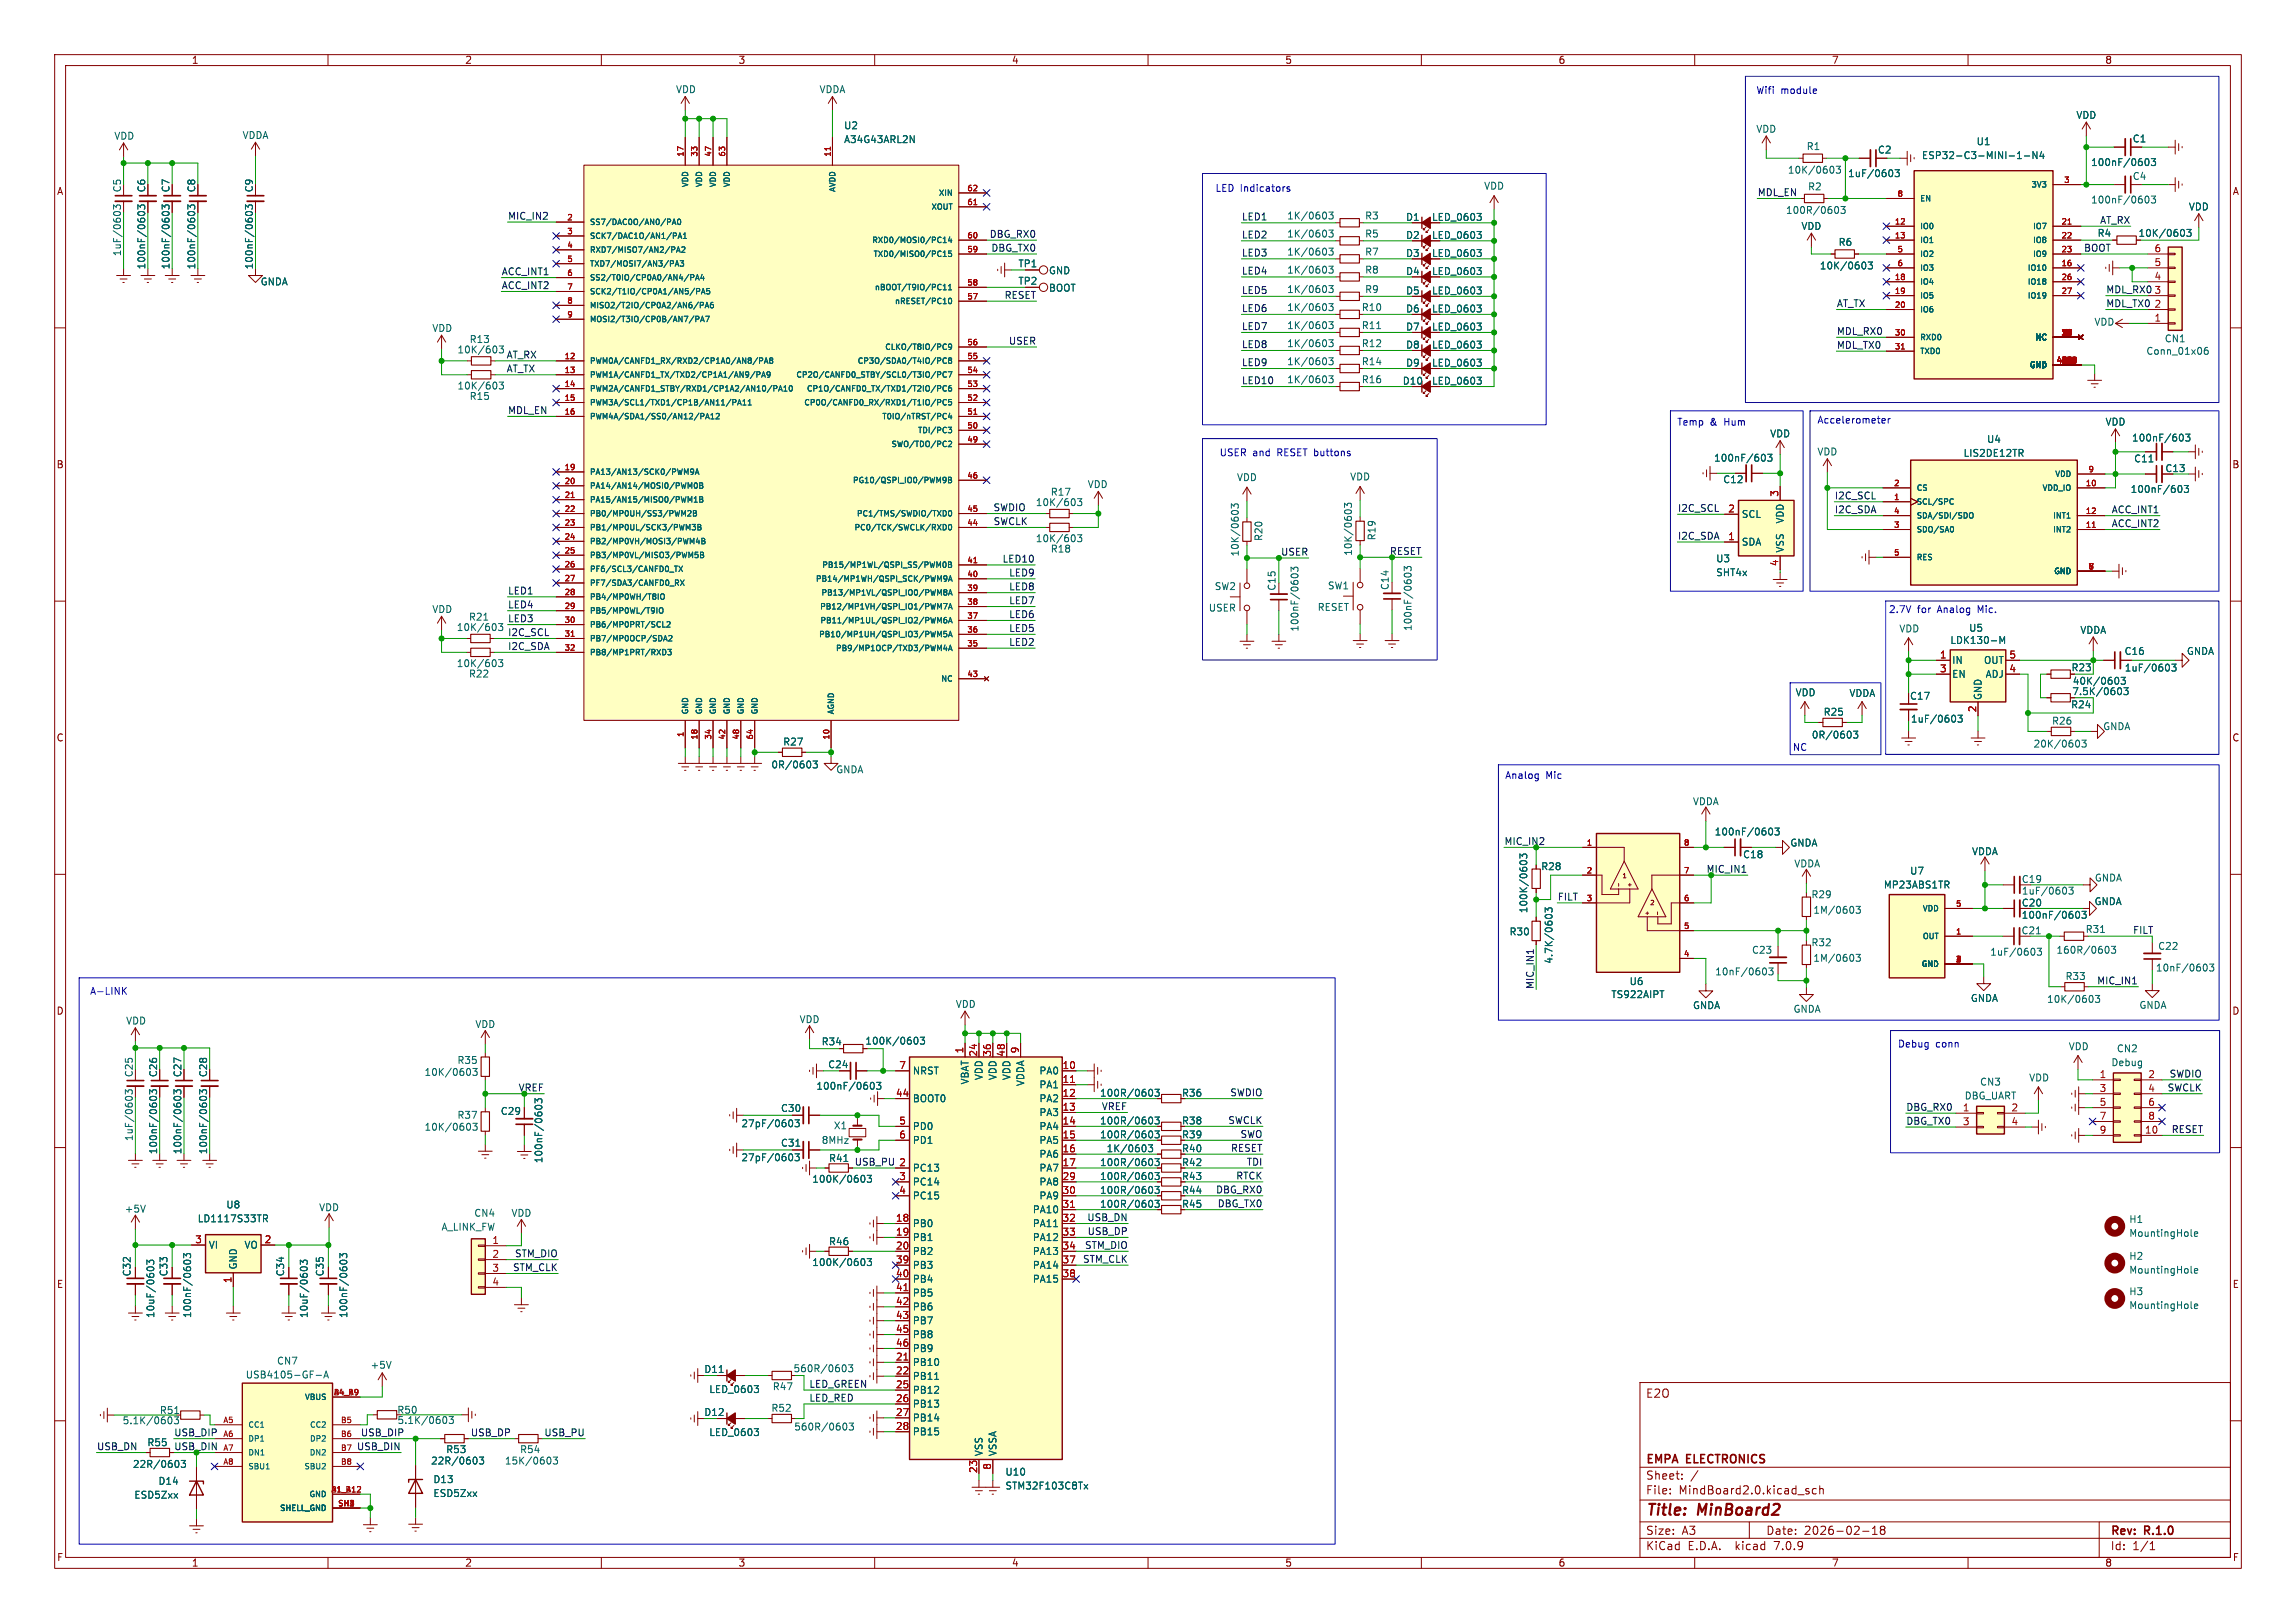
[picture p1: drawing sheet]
<svg xmlns="http://www.w3.org/2000/svg" width="420mm" height="297mm" viewBox="0 0 420 297" stroke-linecap="round" stroke-linejoin="round" font-family="sans-serif">
<defs><g id="words">
<g font-size="2.8" fill="#840000">
<text x="301" y="277.9">Title:</text>
<text x="310.6" y="277.9">MinBoard2</text>
</g>
<g font-size="2.1" fill="#840000">
<text x="301" y="256">E2O</text>
<text x="301" y="268.2">EMPA</text>
<text x="308.6" y="268.2">ELECTRONICS</text>
<text x="301" y="273.7">File:</text>
<text x="301" y="271">Sheet:</text>
<text x="307.1" y="273.7">MindBoard2.0.kicad_sch</text>
<text x="301" y="281.1">Size:</text>
<text x="307.6" y="281.1">A3</text>
<text x="323" y="281.1">Date:</text>
<text x="330" y="281.1">2026-02-18</text>
<text x="386" y="281.3">Rev:</text>
<text x="392.4" y="281.3">R.1.0</text>
<text x="301" y="283.9">KiCad</text>
<text x="308.7" y="283.9">E.D.A.</text>
<text x="317.6" y="283.9">kicad</text>
<text x="324.8" y="283.9">7.0.9</text>
<text x="386" y="283.9">Id:</text>
<text x="390.1" y="283.9">1/1</text>
</g>
<g font-size="1.8" fill="#840000">
<text x="35" y="11.9">1</text>
<text x="85" y="11.9">2</text>
<text x="135" y="11.9">3</text>
<text x="185" y="11.9">4</text>
<text x="235" y="11.9">5</text>
<text x="285" y="11.9">6</text>
<text x="335" y="11.9">7</text>
<text x="385" y="11.9">8</text>
<text x="10.3" y="35.9">A</text>
<text x="26.8" y="35.3" transform="rotate(-90 26.8 35.3)">C6</text>
<text x="31.2" y="35.3" transform="rotate(-90 31.2 35.3)">C7</text>
<text x="35.9" y="35.3" transform="rotate(-90 35.9 35.3)">C8</text>
<text x="46.5" y="35.3" transform="rotate(-90 46.5 35.3)">C9</text>
<text x="408.3" y="35.9">A</text>
<text x="261.8" y="40.6">LED_0603</text>
<text x="261.8" y="43.9">LED_0603</text>
<text x="261.8" y="47.2">LED_0603</text>
<text x="391.1" y="43.5">10K/0603</text>
<text x="261.8" y="50.5">LED_0603</text>
<text x="261.8" y="54.1">LED_0603</text>
<text x="261.8" y="57.4">LED_0603</text>
<text x="261.8" y="60.7">LED_0603</text>
<text x="261.8" y="64">LED_0603</text>
<text x="256.5" y="70.6">D10</text>
<text x="261.8" y="70.6">LED_0603</text>
<text x="261.8" y="67.3">LED_0603</text>
<text x="10.3" y="85.9">B</text>
<text x="396" y="86.6">C13</text>
<text x="408.2" y="85.9">B</text>
<text x="378.8" y="123">R23</text>
<text x="349.3" y="128.2">C17</text>
<text x="379" y="127.4">7.5K/0603</text>
<text x="10.3" y="135.9">C</text>
<text x="408.2" y="135.9">C</text>
<text x="369.7" y="166.1">C20</text>
<text x="10.3" y="185.9">D</text>
<text x="408.2" y="185.9">D</text>
<text x="158.2" y="191.4">100K/0603</text>
<text x="28.9" y="197.2" transform="rotate(-90 28.9 197.2)">C26</text>
<text x="33.4" y="197.2" transform="rotate(-90 33.4 197.2)">C27</text>
<text x="38.1" y="197.2" transform="rotate(-90 38.1 197.2)">C28</text>
<text x="216.1" y="200.9">R36</text>
<text x="216.1" y="208.5">R39</text>
<text x="216.1" y="206">R38</text>
<text x="216.1" y="213.6">R42</text>
<text x="216.1" y="211">R40</text>
<text x="216.1" y="221.2">R45</text>
<text x="216.1" y="218.7">R44</text>
<text x="216.1" y="216.1">R43</text>
<text x="10.3" y="235.9">E</text>
<text x="408.3" y="235.9">E</text>
<text x="10.3" y="285.9">F</text>
<text x="35" y="286.9">1</text>
<text x="85" y="286.9">2</text>
<text x="135" y="286.9">3</text>
<text x="185" y="286.9">4</text>
<text x="235" y="286.9">5</text>
<text x="285" y="286.9">6</text>
<text x="335" y="286.9">7</text>
<text x="385" y="286.9">8</text>
<text x="408.3" y="285.9">F</text>
</g>
<g font-size="1.8" fill="#006464">
<text x="123.6" y="17.2">VDD</text>
<text x="149.8" y="17.2">VDDA</text>
<text x="154.3" y="23.9">U2</text>
<text x="379.7" y="21.9">VDD</text>
<text x="20.8" y="25.8">VDD</text>
<text x="44.3" y="25.6">VDDA</text>
<text x="154.3" y="26.4">A34G43ARL2N</text>
<text x="321.2" y="24.5">VDD</text>
<text x="330.4" y="27.7">R1</text>
<text x="343.4" y="28.3">C2</text>
<text x="351.5" y="29.3">ESP32-C3-MINI-1-N4</text>
<text x="361.5" y="26.8">U1</text>
<text x="390" y="26.3">C1</text>
<text x="22.3" y="35.3" transform="rotate(-90 22.3 35.3)">C5</text>
<text x="271.4" y="34.9">VDD</text>
<text x="326.9" y="32">10K/0603</text>
<text x="330.6" y="35">R2</text>
<text x="338" y="32.6">1uF/0603</text>
<text x="382.4" y="30.6">100nF/0603</text>
<text x="390" y="33.1">C4</text>
<text x="235.4" y="40.4">1K/0603</text>
<text x="249.6" y="40.4">R3</text>
<text x="257.1" y="40.6">D1</text>
<text x="326.6" y="39.3">100R/0603</text>
<text x="382.4" y="37.4">100nF/0603</text>
<text x="400.3" y="38.7">VDD</text>
<text x="22.3" y="47" transform="rotate(-90 22.3 47)">1uF/0603</text>
<text x="235.4" y="47">1K/0603</text>
<text x="235.4" y="43.7">1K/0603</text>
<text x="249.6" y="47">R7</text>
<text x="249.6" y="43.7">R5</text>
<text x="257.1" y="43.9">D2</text>
<text x="257.1" y="47.2">D3</text>
<text x="329.4" y="42.3">VDD</text>
<text x="336.2" y="45.2">R6</text>
<text x="383.6" y="43.5">R4</text>
<text x="26.8" y="49.4" transform="rotate(-90 26.8 49.4)">100nF/0603</text>
<text x="31.2" y="49.4" transform="rotate(-90 31.2 49.4)">100nF/0603</text>
<text x="35.9" y="49.4" transform="rotate(-90 35.9 49.4)">100nF/0603</text>
<text x="46.5" y="49.4" transform="rotate(-90 46.5 49.4)">100nF/0603</text>
<text x="47.6" y="52.4">GNDA</text>
<text x="186.2" y="49.1">TP1</text>
<text x="186.2" y="52.3">TP2</text>
<text x="191.8" y="50.4">GND</text>
<text x="191.8" y="53.6">BOOT</text>
<text x="235.4" y="53.8">1K/0603</text>
<text x="235.4" y="50.3">1K/0603</text>
<text x="249.6" y="53.8">R9</text>
<text x="249.6" y="50.3">R8</text>
<text x="257.1" y="50.5">D4</text>
<text x="332.8" y="49.5">10K/0603</text>
<text x="235.4" y="57.1">1K/0603</text>
<text x="249" y="57.1">R10</text>
<text x="257.1" y="54.1">D5</text>
<text x="257.1" y="57.4">D6</text>
<text x="383" y="59.8">VDD</text>
<text x="79" y="60.9">VDD</text>
<text x="83.6" y="64.9">10K/603</text>
<text x="85.8" y="63">R13</text>
<text x="235.4" y="60.4">1K/0603</text>
<text x="235.4" y="63.7">1K/0603</text>
<text x="249" y="60.4">R11</text>
<text x="249" y="63.7">R12</text>
<text x="257.1" y="60.7">D7</text>
<text x="257.1" y="64">D8</text>
<text x="392.5" y="65.1">Conn_01x06</text>
<text x="395.9" y="62.8">CN1</text>
<text x="83.6" y="71.5">10K/603</text>
<text x="235.4" y="67">1K/0603</text>
<text x="235.4" y="70.3">1K/0603</text>
<text x="249" y="67">R14</text>
<text x="249" y="70.3">R16</text>
<text x="257.1" y="67.3">D9</text>
<text x="85.8" y="73.4">R15</text>
<text x="323.7" y="80.2">VDD</text>
<text x="332.3" y="83.5">VDD</text>
<text x="359.1" y="83.8">LIS2DE12TR</text>
<text x="363.4" y="81.3">U4</text>
<text x="385.1" y="78.1">VDD</text>
<text x="389.9" y="81">100nF/603</text>
<text x="198.9" y="89.5">VDD</text>
<text x="226.2" y="88.2">VDD</text>
<text x="246.9" y="88.1">VDD</text>
<text x="313.4" y="84.7">100nF/603</text>
<text x="315.1" y="88.6">C12</text>
<text x="390.3" y="84.8">C11</text>
<text x="189.4" y="92.8">10K/603</text>
<text x="192.1" y="90.9">R17</text>
<text x="318.5" y="95">SCL</text>
<text x="326.5" y="95.9" transform="rotate(-90 326.5 95.9)">VDD</text>
<text x="389.6" y="90.4">100nF/603</text>
<text x="189.4" y="99.4">10K/603</text>
<text x="192.1" y="101.3">R18</text>
<text x="226.8" y="101.9" transform="rotate(-90 226.8 101.9)">10K/0603</text>
<text x="231.1" y="99.1" transform="rotate(-90 231.1 99.1)">R20</text>
<text x="247.5" y="101.8" transform="rotate(-90 247.5 101.8)">10K/0603</text>
<text x="251.8" y="99" transform="rotate(-90 251.8 99)">R19</text>
<text x="318.5" y="100.1">SDA</text>
<text x="326.5" y="101.2" transform="rotate(-90 326.5 101.2)">VSS</text>
<text x="313.8" y="103.1">U3</text>
<text x="313.8" y="105.6">SHT4x</text>
<text x="79" y="112.4">VDD</text>
<text x="85.7" y="113.8">R21</text>
<text x="221" y="112.1">USER</text>
<text x="222.1" y="108.2">SW2</text>
<text x="233.5" y="108.2" transform="rotate(-90 233.5 108.2)">C15</text>
<text x="240.9" y="112">RESET</text>
<text x="242.8" y="108.1">SW1</text>
<text x="254.2" y="108.1" transform="rotate(-90 254.2 108.1)">C14</text>
<text x="83.5" y="115.7">10K/603</text>
<text x="237.7" y="115.7" transform="rotate(-90 237.7 115.7)">100nF/0603</text>
<text x="258.4" y="115.6" transform="rotate(-90 258.4 115.6)">100nF/0603</text>
<text x="347.3" y="115.9">VDD</text>
<text x="356.7" y="118">LDK130-M</text>
<text x="360.1" y="115.8">U5</text>
<text x="380.4" y="116.2">VDDA</text>
<text x="83.5" y="122.3">10K/603</text>
<text x="85.7" y="124.2">R22</text>
<text x="357" y="121.7">IN</text>
<text x="357" y="124.2">EN</text>
<text x="362.8" y="121.7">OUT</text>
<text x="363.1" y="124.2">ADJ</text>
<text x="379.1" y="125.5">40K/0603</text>
<text x="388.5" y="120">C16</text>
<text x="388.6" y="123.1">1uF/0603</text>
<text x="399.9" y="120">GNDA</text>
<text x="328.4" y="127.6">VDD</text>
<text x="333.5" y="131.2">R25</text>
<text x="338.2" y="127.7">VDDA</text>
<text x="362.7" y="128.2" transform="rotate(-90 362.7 128.2)">GND</text>
<text x="378.7" y="129.8">R24</text>
<text x="143.2" y="136.6">R27</text>
<text x="331.3" y="135.4">0R/0603</text>
<text x="349.5" y="132.4">1uF/0603</text>
<text x="371.9" y="137">20K/0603</text>
<text x="375.3" y="132.8">R26</text>
<text x="384.6" y="133.8">GNDA</text>
<text x="141" y="140.8">0R/0603</text>
<text x="152.9" y="141.7">GNDA</text>
<text x="309.6" y="147.5">VDDA</text>
<text x="313.6" y="153.1">100nF/0603</text>
<text x="327.4" y="155.1">GNDA</text>
<text x="281.8" y="159.4">R28</text>
<text x="318.8" y="157.3">C18</text>
<text x="328.1" y="158.9">VDDA</text>
<text x="349.3" y="160.2">U7</text>
<text x="360.6" y="156.7">VDDA</text>
<text x="369.7" y="161.8">C19</text>
<text x="383.1" y="161.5">GNDA</text>
<text x="279.6" y="167.2" transform="rotate(-90 279.6 167.2)">100K/0603</text>
<text x="331.3" y="164.6">R29</text>
<text x="331.6" y="167.4">1M/0603</text>
<text x="344.5" y="162.8">MP23ABS1TR</text>
<text x="369.8" y="163.9">1uF/0603</text>
<text x="383" y="165.8">GNDA</text>
<text x="276" y="171.4">R30</text>
<text x="331.3" y="173.4">R32</text>
<text x="369.7" y="171.2">C21</text>
<text x="369.7" y="168.3">100nF/0603</text>
<text x="381.4" y="170.9">R31</text>
<text x="284.2" y="176.5" transform="rotate(-90 284.2 176.5)">4.7K/0603</text>
<text x="313.6" y="178.7">10nF/0603</text>
<text x="320.4" y="174.7">C23</text>
<text x="331.6" y="176.2">1M/0603</text>
<text x="364" y="175.1">1uF/0603</text>
<text x="376.1" y="174.7">160R/0603</text>
<text x="377.7" y="179.5">R33</text>
<text x="394.3" y="178">10nF/0603</text>
<text x="394.7" y="174">C22</text>
<text x="174.7" y="184.6">VDD</text>
<text x="294.6" y="182.9">TS922AIPT</text>
<text x="298" y="180.5">U6</text>
<text x="309.6" y="184.9">GNDA</text>
<text x="328" y="185.5">GNDA</text>
<text x="360.4" y="183.5">GNDA</text>
<text x="374.4" y="183.7">10K/0603</text>
<text x="391.2" y="184.8">GNDA</text>
<text x="23" y="187.7">VDD</text>
<text x="86.9" y="188.3">VDD</text>
<text x="146.2" y="187.4">VDD</text>
<text x="150.2" y="191.5">R34</text>
<text x="24.5" y="197.2" transform="rotate(-90 24.5 197.2)">C25</text>
<text x="77.6" y="197.1">10K/0603</text>
<text x="83.6" y="194.9">R35</text>
<text x="151.4" y="195.7">C24</text>
<text x="166.9" y="196.8">NRST</text>
<text x="179.9" y="197.8" transform="rotate(-90 179.9 197.8)">VDD</text>
<text x="182.5" y="197.8" transform="rotate(-90 182.5 197.8)">VDD</text>
<text x="185" y="197.8" transform="rotate(-90 185 197.8)">VDD</text>
<text x="190" y="196.8">PA0</text>
<text x="378.3" y="192.4">VDD</text>
<text x="386.1" y="195.3">Debug</text>
<text x="387.1" y="192.8">CN2</text>
<text x="142.8" y="203.7">C30</text>
<text x="149.2" y="199.6">100nF/0603</text>
<text x="166.9" y="201.9">BOOT0</text>
<text x="177.4" y="198.5" transform="rotate(-90 177.4 198.5)">VBAT</text>
<text x="187.6" y="198.8" transform="rotate(-90 187.6 198.8)">VDDA</text>
<text x="190" y="199.4">PA1</text>
<text x="190" y="201.9">PA2</text>
<text x="201.1" y="200.9">100R/0603</text>
<text x="359.3" y="201.4">DBG_UART</text>
<text x="362.1" y="198.9">CN3</text>
<text x="371.1" y="198.1">VDD</text>
<text x="24.5" y="208.9" transform="rotate(-90 24.5 208.9)">1uF/0603</text>
<text x="77.6" y="207.1">10K/0603</text>
<text x="83.6" y="204.9">R37</text>
<text x="91.5" y="204.2">C29</text>
<text x="135.5" y="206.5">27pF/0603</text>
<text x="150.2" y="209.5">8MHz</text>
<text x="152.4" y="206.9">X1</text>
<text x="166.9" y="207">PD0</text>
<text x="166.9" y="209.5">PD1</text>
<text x="190" y="204.4">PA3</text>
<text x="190" y="207">PA4</text>
<text x="190" y="209.5">PA5</text>
<text x="201.1" y="208.5">100R/0603</text>
<text x="201.1" y="206">100R/0603</text>
<text x="28.9" y="211.3" transform="rotate(-90 28.9 211.3)">100nF/0603</text>
<text x="33.4" y="211.3" transform="rotate(-90 33.4 211.3)">100nF/0603</text>
<text x="38.1" y="211.3" transform="rotate(-90 38.1 211.3)">100nF/0603</text>
<text x="99.4" y="213" transform="rotate(-90 99.4 213)">100nF/0603</text>
<text x="135.5" y="212.7">27pF/0603</text>
<text x="142.8" y="210">C31</text>
<text x="151.5" y="212.8">R41</text>
<text x="166.9" y="214.6">PC13</text>
<text x="190" y="212.1">PA6</text>
<text x="190" y="214.6">PA7</text>
<text x="201.1" y="213.6">100R/0603</text>
<text x="202.3" y="211">1K/0603</text>
<text x="41.3" y="221.3">U8</text>
<text x="58.3" y="221.8">VDD</text>
<text x="148.5" y="216.6">100K/0603</text>
<text x="166.9" y="217.1">PC14</text>
<text x="166.9" y="219.7">PC15</text>
<text x="190" y="217.1">PA8</text>
<text x="190" y="219.7">PA9</text>
<text x="201.1" y="221.2">100R/0603</text>
<text x="201.1" y="218.7">100R/0603</text>
<text x="201.1" y="216.1">100R/0603</text>
<text x="22.7" y="222.1">+5V</text>
<text x="36.1" y="223.9">LD1117S33TR</text>
<text x="80.7" y="225.4">A_LINK_FW</text>
<text x="86.7" y="222.9">CN4</text>
<text x="93.5" y="222.9">VDD</text>
<text x="166.9" y="224.8">PB0</text>
<text x="166.9" y="227.3">PB1</text>
<text x="188.8" y="222.2">PA10</text>
<text x="188.8" y="224.8">PA11</text>
<text x="188.8" y="227.3">PA12</text>
<text x="389.4" y="224">H1</text>
<text x="389.4" y="226.5">MountingHole</text>
<text x="24.1" y="233.7" transform="rotate(-90 24.1 233.7)">C32</text>
<text x="30.8" y="233.7" transform="rotate(-90 30.8 233.7)">C33</text>
<text x="38.1" y="228.7">VI</text>
<text x="43.5" y="232.4" transform="rotate(-90 43.5 232.4)">GND</text>
<text x="44.6" y="228.7">VO</text>
<text x="52.2" y="233.7" transform="rotate(-90 52.2 233.7)">C34</text>
<text x="59.4" y="233.7" transform="rotate(-90 59.4 233.7)">C35</text>
<text x="148.5" y="231.9">100K/0603</text>
<text x="151.5" y="228.1">R46</text>
<text x="166.9" y="229.8">PB2</text>
<text x="166.9" y="232.4">PB3</text>
<text x="188.8" y="229.8">PA13</text>
<text x="188.8" y="232.4">PA14</text>
<text x="389.4" y="230.7">H2</text>
<text x="389.4" y="233.3">MountingHole</text>
<text x="166.9" y="234.9">PB4</text>
<text x="166.9" y="237.5">PB5</text>
<text x="188.8" y="234.9">PA15</text>
<text x="389.4" y="237.2">H3</text>
<text x="389.4" y="239.8">MountingHole</text>
<text x="28.4" y="241.3" transform="rotate(-90 28.4 241.3)">10uF/0603</text>
<text x="35.2" y="241.3" transform="rotate(-90 35.2 241.3)">100nF/0603</text>
<text x="56.5" y="241.3" transform="rotate(-90 56.5 241.3)">10uF/0603</text>
<text x="63.7" y="241.3" transform="rotate(-90 63.7 241.3)">100nF/0603</text>
<text x="166.9" y="240">PB6</text>
<text x="166.9" y="242.5">PB7</text>
<text x="166.9" y="245.1">PB8</text>
<text x="50.6" y="249.9">CN7</text>
<text x="67.7" y="250.7">+5V</text>
<text x="128.7" y="251.4">D11</text>
<text x="166.9" y="250.2">PB10</text>
<text x="166.9" y="247.6">PB9</text>
<text x="44.9" y="252.5">USB4105-GF-A</text>
<text x="129.6" y="255.1">LED_0603</text>
<text x="141.3" y="254.6">R47</text>
<text x="166.9" y="252.7">PB11</text>
<text x="166.9" y="255.2">PB12</text>
<text x="166.9" y="257.8">PB13</text>
<text x="22.3" y="260.8">5.1K/0603</text>
<text x="29.1" y="259">R51</text>
<text x="72.6" y="258.9">R50</text>
<text x="72.6" y="260.8">5.1K/0603</text>
<text x="128.7" y="259.3">D12</text>
<text x="129.6" y="263">LED_0603</text>
<text x="141" y="258.5">R52</text>
<text x="145.2" y="262">560R/0603</text>
<text x="166.9" y="260.3">PB14</text>
<text x="166.9" y="262.9">PB15</text>
<text x="24.2" y="268.8">22R/0603</text>
<text x="26.9" y="264.8">R55</text>
<text x="78.8" y="268.2">22R/0603</text>
<text x="81.5" y="266.1">R53</text>
<text x="92.3" y="268.2">15K/0603</text>
<text x="95" y="266.1">R54</text>
<text x="179.9" y="266.6" transform="rotate(-90 179.9 266.6)">VSS</text>
<text x="182.5" y="266.6" transform="rotate(-90 182.5 266.6)">VSSA</text>
<text x="24.5" y="274.4">ESD5Zxx</text>
<text x="28.9" y="271.9">D14</text>
<text x="79.2" y="274.1">ESD5Zxx</text>
<text x="79.2" y="271.6">D13</text>
<text x="183.8" y="270.2">U10</text>
<text x="183.8" y="272.8">STM32F103C8Tx</text>
</g>
<g font-size="1.8" fill="#0000c2">
<text x="321.2" y="17.3">Wifi</text>
<text x="325.7" y="17.3">module</text>
<text x="222.2" y="35.2">LED Indicators</text>
<text x="306.7" y="78">Temp</text>
<text x="312.8" y="78">&amp;</text>
<text x="315.5" y="78">Hum</text>
<text x="332.4" y="77.6">Accelerometer</text>
<text x="223" y="83.6">USER and</text>
<text x="233.8" y="83.6">RESET buttons</text>
<text x="345.4" y="112.3">2.7V</text>
<text x="350.7" y="112.3">for</text>
<text x="354.6" y="112.3">Analog</text>
<text x="362.1" y="112.3">Mic.</text>
<text x="327.9" y="137.5">NC</text>
<text x="275.2" y="142.6">Analog</text>
<text x="282.8" y="142.6">Mic</text>
<text x="16.4" y="182.1">A-LINK</text>
<text x="347.1" y="191.8">Debug</text>
<text x="354.1" y="191.8">conn</text>
</g>
<g font-size="1.8" fill="#0f0f0f">
<text x="321.4" y="36">MDL_EN</text>
<text x="92.8" y="40.3">MIC_IN2</text>
<text x="227.1" y="40.4">LED1</text>
<text x="384.1" y="41.1">AT_RX</text>
<text x="180.9" y="43.6">DBG_RX0</text>
<text x="181.2" y="46.1">DBG_TX0</text>
<text x="227.1" y="43.7">LED2</text>
<text x="227.1" y="47">LED3</text>
<text x="381.1" y="46.1">BOOT</text>
<text x="91.7" y="53">ACC_INT2</text>
<text x="91.7" y="50.5">ACC_INT1</text>
<text x="227.1" y="53.9">LED5</text>
<text x="227.1" y="50.3">LED4</text>
<text x="385.2" y="53.8">MDL_RX0</text>
<text x="394" y="53.8">3</text>
<text x="183.7" y="54.8">RESET</text>
<text x="227.1" y="57.2">LED6</text>
<text x="335.9" y="56.3">AT_TX</text>
<text x="385.2" y="56.3">MDL_TX0</text>
<text x="92.6" y="65.7">AT_RX</text>
<text x="184.4" y="63.2">USER</text>
<text x="227.1" y="63.8">LED8</text>
<text x="227.1" y="60.5">LED7</text>
<text x="335.9" y="61.4">MDL_RX0</text>
<text x="335.9" y="63.9">MDL_TX0</text>
<text x="92.6" y="68.2">AT_TX</text>
<text x="227.1" y="70.4">LED10</text>
<text x="227.1" y="67.1">LED9</text>
<text x="92.8" y="75.9">MDL_EN</text>
<text x="181.6" y="93.6">SWDIO</text>
<text x="306.8" y="93.8">I2C_SCL</text>
<text x="335.5" y="91.5">I2C_SCL</text>
<text x="335.5" y="94">I2C_SDA</text>
<text x="386.2" y="94">ACC_INT1</text>
<text x="181.7" y="96.2">SWCLK</text>
<text x="234.2" y="101.8">USER</text>
<text x="254.1" y="101.6">RESET</text>
<text x="306.8" y="98.8">I2C_SDA</text>
<text x="386.2" y="96.6">ACC_INT2</text>
<text x="183.3" y="103">LED10</text>
<text x="184.5" y="105.6">LED9</text>
<text x="92.8" y="111.4">LED4</text>
<text x="92.8" y="114">LED3</text>
<text x="92.8" y="108.9">LED1</text>
<text x="184.5" y="113.2">LED6</text>
<text x="184.5" y="110.6">LED7</text>
<text x="184.5" y="108.1">LED8</text>
<text x="92.8" y="119">I2C_SDA</text>
<text x="92.8" y="116.5">I2C_SCL</text>
<text x="184.5" y="115.7">LED5</text>
<text x="184.5" y="118.3">LED2</text>
<text x="284.9" y="164.9">FILT</text>
<text x="390.1" y="171">FILT</text>
<text x="280.6" y="181.1" transform="rotate(-90 280.6 181.1)">MIC_IN1</text>
<text x="383.5" y="180.2">MIC_IN1</text>
<text x="396.8" y="197.3">SWDIO</text>
<text x="94.8" y="199.8">VREF</text>
<text x="201.4" y="203.2">VREF</text>
<text x="224.9" y="200.7">SWDIO</text>
<text x="348.6" y="203.4">DBG_RX0</text>
<text x="396.4" y="199.8">SWCLK</text>
<text x="224.6" y="205.8">SWCLK</text>
<text x="226.8" y="208.3">SWO</text>
<text x="348.6" y="205.9">DBG_TX0</text>
<text x="397.1" y="207.4">RESET</text>
<text x="156.2" y="213.4">USB_PU 2</text>
<text x="225.1" y="210.9">RESET</text>
<text x="226" y="215.9">RTCK</text>
<text x="228" y="213.4">TDI</text>
<text x="222.3" y="218.5">DBG_RX0</text>
<text x="222.6" y="221">DBG_TX0</text>
<text x="198.8" y="223.6">USB_DN</text>
<text x="198.9" y="226.1">USB_DP</text>
<text x="93.7" y="232.7">STM_CLK</text>
<text x="94.1" y="230.2">STM_DIO</text>
<text x="198" y="231.2">STM_CLK</text>
<text x="198.4" y="228.6">STM_DIO</text>
<text x="148" y="254">LED_GREEN</text>
<text x="148" y="256.6">LED_RED</text>
<text x="31.8" y="262.9">USB_DIP</text>
<text x="65.9" y="262.9">USB_DIP</text>
<text x="86" y="262.9">USB_DP</text>
<text x="99.5" y="262.9">USB_PU</text>
<text x="17.7" y="265.5">USB_DN</text>
<text x="65.2" y="265.5">USB_DIN</text>
</g>
<g font-size="1.8" fill="#a90000">
<text x="394" y="46.2">6</text>
<text x="394" y="51.3">4</text>
<text x="394" y="48.8">5</text>
<text x="394" y="58.9">1</text>
<text x="394" y="56.4">2</text>
<text x="316" y="93.9">2</text>
<text x="325.4" y="91" transform="rotate(-90 325.4 91)">3</text>
<text x="316" y="98.9">1</text>
<text x="325.4" y="103.7" transform="rotate(-90 325.4 103.7)">4</text>
<text x="354.8" y="120.6">1</text>
<text x="354.8" y="123.1">3</text>
<text x="367.5" y="123.1">4</text>
<text x="367.5" y="120.6">5</text>
<text x="361.6" y="130.4" transform="rotate(-90 361.6 130.4)">2</text>
<text x="164.4" y="195.7">7</text>
<text x="176.3" y="192.9" transform="rotate(-90 176.3 192.9)">1</text>
<text x="178.8" y="193.5" transform="rotate(-90 178.8 193.5)">24</text>
<text x="181.4" y="193.5" transform="rotate(-90 181.4 193.5)">36</text>
<text x="183.9" y="193.5" transform="rotate(-90 183.9 193.5)">48</text>
<text x="186.4" y="192.9" transform="rotate(-90 186.4 192.9)">9</text>
<text x="194.3" y="195.7">10</text>
<text x="384" y="197.4">1</text>
<text x="392.9" y="197.4">2</text>
<text x="163.8" y="200.8">44</text>
<text x="194.3" y="198.2">11</text>
<text x="194.3" y="200.8">12</text>
<text x="194.3" y="203.3">13</text>
<text x="359" y="203.5">1</text>
<text x="367.8" y="203.5">2</text>
<text x="384" y="199.9">3</text>
<text x="384" y="202.4">5</text>
<text x="392.9" y="199.9">4</text>
<text x="392.9" y="202.4">6</text>
<text x="164.4" y="205.9">5</text>
<text x="164.4" y="208.4">6</text>
<text x="194.3" y="205.9">14</text>
<text x="194.3" y="208.4">15</text>
<text x="359" y="206">3</text>
<text x="367.8" y="206">4</text>
<text x="384" y="205">7</text>
<text x="384" y="207.5">9</text>
<text x="392.3" y="207.5">10</text>
<text x="392.9" y="205">8</text>
<text x="164.4" y="213.5">2</text>
<text x="194.3" y="210.9">16</text>
<text x="194.3" y="213.5">17</text>
<text x="164.4" y="216">3</text>
<text x="164.4" y="218.6">4</text>
<text x="194.3" y="216">29</text>
<text x="194.3" y="218.6">30</text>
<text x="194.3" y="221.1">31</text>
<text x="35.6" y="227.6">3</text>
<text x="48.3" y="227.6">2</text>
<text x="90" y="227.7">1</text>
<text x="163.8" y="223.6">18</text>
<text x="163.8" y="226.2">19</text>
<text x="194.3" y="223.6">32</text>
<text x="194.3" y="226.2">33</text>
<text x="90" y="230.3">2</text>
<text x="90" y="232.8">3</text>
<text x="163.8" y="228.7">20</text>
<text x="163.8" y="231.3">39</text>
<text x="163.8" y="233.8">40</text>
<text x="194.3" y="228.7">34</text>
<text x="194.3" y="231.3">37</text>
<text x="194.3" y="233.8">38</text>
<text x="42.4" y="234.9" transform="rotate(-90 42.4 234.9)">1</text>
<text x="90" y="235.3">4</text>
<text x="163.8" y="236.3">41</text>
<text x="163.8" y="238.9">42</text>
<text x="163.8" y="241.4">43</text>
<text x="163.8" y="244">45</text>
<text x="163.8" y="249">21</text>
<text x="163.8" y="251.6">22</text>
<text x="163.8" y="246.5">46</text>
<text x="163.8" y="254.1">25</text>
<text x="163.8" y="256.7">26</text>
<text x="163.8" y="259.2">27</text>
<text x="163.8" y="261.7">28</text>
<text x="178.8" y="269.7" transform="rotate(-90 178.8 269.7)">23</text>
<text x="181.4" y="269.1" transform="rotate(-90 181.4 269.1)">8</text>
</g>
<g font-size="1.8" fill="#009600">
<text x="275.1" y="154.7">MIC_IN2</text>
<text x="312.1" y="159.8">MIC_IN1</text>
<text x="145.1" y="251.3">560R/0603</text>
<text x="31.8" y="265.5">USB_DIN</text>
</g>
<g font-size="1.4" fill="#a90000">
<text x="125.1" y="28.8" transform="rotate(-90 125.1 28.8)">17</text>
<text x="127.6" y="28.8" transform="rotate(-90 127.6 28.8)">33</text>
<text x="130.2" y="28.8" transform="rotate(-90 130.2 28.8)">47</text>
<text x="132.7" y="28.8" transform="rotate(-90 132.7 28.8)">63</text>
<text x="152" y="28.8" transform="rotate(-90 152 28.8)">11</text>
<text x="176.8" y="35.1">62</text>
<text x="377.5" y="33.5">3</text>
<text x="103.7" y="40.4">2</text>
<text x="176.8" y="37.6">61</text>
<text x="346.5" y="41.1">12</text>
<text x="347" y="36.1">8</text>
<text x="377" y="41.1">21</text>
<text x="103.7" y="42.9">3</text>
<text x="103.7" y="45.5">4</text>
<text x="176.8" y="46.2">59</text>
<text x="176.8" y="43.7">60</text>
<text x="346.5" y="43.7">13</text>
<text x="347" y="46.2">5</text>
<text x="377" y="43.7">22</text>
<text x="377" y="46.2">23</text>
<text x="103.7" y="48">5</text>
<text x="103.7" y="50.5">6</text>
<text x="103.7" y="53.1">7</text>
<text x="176.8" y="52.3">58</text>
<text x="346.5" y="51.3">18</text>
<text x="346.5" y="53.8">19</text>
<text x="347" y="48.8">6</text>
<text x="377" y="48.8">16</text>
<text x="377" y="51.3">26</text>
<text x="377" y="53.8">27</text>
<text x="103.7" y="55.6">8</text>
<text x="103.7" y="58.2">9</text>
<text x="176.8" y="54.9">57</text>
<text x="346.5" y="56.4">20</text>
<text x="103.2" y="65.8">12</text>
<text x="176.8" y="65.8">55</text>
<text x="176.8" y="63.2">56</text>
<text x="346.5" y="61.5">30</text>
<text x="346.5" y="64">31</text>
<text x="377.5" y="61.5">75</text>
<text x="103.2" y="68.3">13</text>
<text x="103.2" y="70.9">14</text>
<text x="176.8" y="70.9">53</text>
<text x="176.8" y="68.3">54</text>
<text x="376.1" y="66.5">49_1</text>
<text x="377" y="66.5">11</text>
<text x="377" y="66.5">14</text>
<text x="377" y="66.5">474</text>
<text x="103.2" y="73.4">15</text>
<text x="103.2" y="75.9">16</text>
<text x="176.8" y="75.9">51</text>
<text x="176.8" y="73.4">52</text>
<text x="176.8" y="81">49</text>
<text x="176.8" y="78.5">50</text>
<text x="103.2" y="86.1">19</text>
<text x="103.2" y="88.6">20</text>
<text x="176.8" y="87.6">46</text>
<text x="346.4" y="89">2</text>
<text x="381.4" y="89">10</text>
<text x="381.9" y="86.5">9</text>
<text x="103.2" y="91.2">21</text>
<text x="103.2" y="93.7">22</text>
<text x="176.8" y="93.7">45</text>
<text x="346.4" y="91.6">1</text>
<text x="346.4" y="94.1">4</text>
<text x="381.4" y="94.1">12</text>
<text x="103.2" y="96.3">23</text>
<text x="103.2" y="98.8">24</text>
<text x="103.2" y="101.3">25</text>
<text x="176.8" y="96.3">44</text>
<text x="346.4" y="96.6">3</text>
<text x="346.4" y="101.7">5</text>
<text x="381.4" y="96.6">11</text>
<text x="103.2" y="103.9">26</text>
<text x="103.2" y="106.4">27</text>
<text x="176.8" y="105.7">40</text>
<text x="176.8" y="103.1">41</text>
<text x="381.9" y="104.3">7</text>
<text x="103.2" y="109">28</text>
<text x="103.2" y="111.5">29</text>
<text x="176.8" y="113.3">37</text>
<text x="176.8" y="110.7">38</text>
<text x="176.8" y="108.2">39</text>
<text x="103.2" y="114">30</text>
<text x="103.2" y="116.6">31</text>
<text x="103.2" y="119.1">32</text>
<text x="176.8" y="118.4">35</text>
<text x="176.8" y="115.8">36</text>
<text x="176.8" y="124">43</text>
<text x="125.1" y="135" transform="rotate(-90 125.1 135)">1</text>
<text x="127.6" y="135.5" transform="rotate(-90 127.6 135.5)">18</text>
<text x="130.2" y="135.5" transform="rotate(-90 130.2 135.5)">34</text>
<text x="132.7" y="135.5" transform="rotate(-90 132.7 135.5)">42</text>
<text x="135.3" y="135.5" transform="rotate(-90 135.3 135.5)">48</text>
<text x="137.8" y="135.5" transform="rotate(-90 137.8 135.5)">64</text>
<text x="151.8" y="135.5" transform="rotate(-90 151.8 135.5)">10</text>
<text x="290.1" y="154.8">1</text>
<text x="307.9" y="154.8">8</text>
<text x="290.1" y="159.9">2</text>
<text x="307.9" y="159.9">7</text>
<text x="290.1" y="165">3</text>
<text x="307.9" y="165">6</text>
<text x="357.7" y="166">5</text>
<text x="307.9" y="170.1">5</text>
<text x="357.7" y="171.1">1</text>
<text x="307.9" y="175.1">4</text>
<text x="357.7" y="176.1">2</text>
<text x="60.9" y="255.4">B4_A9</text>
<text x="40.7" y="260.5">A5</text>
<text x="40.7" y="263">A6</text>
<text x="62.3" y="260.5">B5</text>
<text x="62.3" y="263">B6</text>
<text x="40.7" y="265.6">A7</text>
<text x="40.7" y="268.1">A8</text>
<text x="62.3" y="265.6">B7</text>
<text x="62.3" y="268.1">B8</text>
<text x="60.5" y="273.2">B1_A12</text>
<text x="61.7" y="275.7">SH1</text>
<text x="63.7" y="275.7">2</text>
</g>
<g font-size="1.4" fill="#006464">
<text x="126.1" y="34.4" transform="rotate(-90 126.1 34.4)">VDD</text>
<text x="128.6" y="34.4" transform="rotate(-90 128.6 34.4)">VDD</text>
<text x="131.2" y="34.4" transform="rotate(-90 131.2 34.4)">VDD</text>
<text x="133.7" y="34.4" transform="rotate(-90 133.7 34.4)">VDD</text>
<text x="153" y="35.3" transform="rotate(-90 153 35.3)">AVDD</text>
<text x="371.5" y="34.5">3V3</text>
<text x="107.8" y="41.4">SS7/DAC0O/AN0/PA0</text>
<text x="170.2" y="38.6">XOUT</text>
<text x="171.6" y="36">XIN</text>
<text x="351.2" y="37.1">EN</text>
<text x="107.8" y="43.9">SCK7/DAC1O/AN1/PA1</text>
<text x="107.8" y="46.5">RXD7/MISO7/AN2/PA2</text>
<text x="159.4" y="44.7">RXD0/MOSI0/PC14</text>
<text x="159.7" y="47.2">TXD0/MISO0/PC15</text>
<text x="351.2" y="42.1">IO0</text>
<text x="351.2" y="44.7">IO1</text>
<text x="351.2" y="47.2">IO2</text>
<text x="371.8" y="42.1">IO7</text>
<text x="371.8" y="44.7">IO8</text>
<text x="371.8" y="47.2">IO9</text>
<text x="107.8" y="49">TXD7/MOSI7/AN3/PA3</text>
<text x="107.8" y="51.5">SS2/T0IO/CP0A0/AN4/PA4</text>
<text x="159.9" y="53.3">nBOOT/T9IO/PC11</text>
<text x="351.2" y="52.3">IO4</text>
<text x="351.2" y="49.8">IO3</text>
<text x="370.8" y="49.8">IO10</text>
<text x="370.8" y="52.3">IO18</text>
<text x="107.8" y="54.1">SCK2/T1IO/CP0A1/AN5/PA5</text>
<text x="107.8" y="56.6">MISO2/T2IO/CP0A2/AN6/PA6</text>
<text x="107.8" y="59.2">MOSI2/T3IO/CP0B/AN7/PA7</text>
<text x="163.6" y="55.9">nRESET/PC10</text>
<text x="351.2" y="54.8">IO5</text>
<text x="351.2" y="57.4">IO6</text>
<text x="370.8" y="54.8">IO19</text>
<text x="161.8" y="64.2">CLKO/T8IO/PC9</text>
<text x="351.2" y="62.5">RXD0</text>
<text x="351.2" y="65">TXD0</text>
<text x="372.2" y="62.5">NC</text>
<text x="107.8" y="66.8">PWM0A/CANFD1_RX/RXD2/CP1A0/AN8/PA8</text>
<text x="107.8" y="69.3">PWM1A/CANFD1_TX/TXD2/CP1A1/AN9/PA9</text>
<text x="107.8" y="71.9">PWM2A/CANFD1_STBY/RXD1/CP1A2/AN10/PA10</text>
<text x="145.5" y="69.3">CP2O/CANFD0_STBY/SCL0/T3IO/PC7</text>
<text x="147.5" y="71.9">CP1O/CANFD0_TX/TXD1/T2IO/PC6</text>
<text x="156.7" y="66.8">CP3O/SDA0/T4IO/PC8</text>
<text x="371.2" y="67.5">GND</text>
<text x="107.8" y="74.4">PWM3A/SCL1/TXD1/CP1B/AN11/PA11</text>
<text x="107.8" y="76.9">PWM4A/SDA1/SS0/AN12/PA12</text>
<text x="147" y="74.4">CP0O/CANFD0_RX/RXD1/T1IO/PC5</text>
<text x="161.2" y="76.9">T0IO/nTRST/PC4</text>
<text x="162.9" y="82">SWO/TDO/PC2</text>
<text x="167.8" y="79.5">TDI/PC3</text>
<text x="107.8" y="87.1">PA13/AN13/SCK0/PWM9A</text>
<text x="107.8" y="89.6">PA14/AN14/MOSI0/PWM0B</text>
<text x="155.9" y="88.6">PG10/QSPI_IO0/PWM9B</text>
<text x="375.8" y="87.5">VDD</text>
<text x="107.8" y="92.2">PA15/AN15/MISO0/PWM1B</text>
<text x="107.8" y="94.7">PB0/MP0UH/SS3/PWM2B</text>
<text x="156.6" y="94.7">PC1/TMS/SWDIO/TXD0</text>
<text x="350.5" y="92.6">SCL/SPC</text>
<text x="350.5" y="90">CS</text>
<text x="350.5" y="95.1">SDA/SDI/SDO</text>
<text x="373.5" y="90">VDD_IO</text>
<text x="375.4" y="95.1">INT1</text>
<text x="107.8" y="97.3">PB1/MP0UL/SCK3/PWM3B</text>
<text x="107.8" y="99.8">PB2/MP0VH/MOSI3/PWM4B</text>
<text x="156.2" y="97.3">PC0/TCK/SWCLK/RXD0</text>
<text x="350.5" y="97.6">SDO/SA0</text>
<text x="375.4" y="97.6">INT2</text>
<text x="107.8" y="102.3">PB3/MP0VL/MISO3/PWM5B</text>
<text x="107.8" y="104.9">PF6/SCL3/CANFD0_TX</text>
<text x="107.8" y="107.4">PF7/SDA3/CANFD0_RX</text>
<text x="149.1" y="106.7">PB14/MP1WH/QSPI_SCK/PWM9A</text>
<text x="150.3" y="104.1">PB15/MP1WL/QSPI_SS/PWM0B</text>
<text x="350.5" y="102.7">RES</text>
<text x="375.6" y="105.3">GND</text>
<text x="107.8" y="110">PB4/MP0WH/T8IO</text>
<text x="107.8" y="112.5">PB5/MP0WL/T9IO</text>
<text x="149.9" y="111.7">PB12/MP1VH/QSPI_IO1/PWM7A</text>
<text x="150.1" y="109.2">PB13/MP1VL/QSPI_IO0/PWM8A</text>
<text x="107.8" y="115">PB6/MP0PRT/SCL2</text>
<text x="107.8" y="117.6">PB7/MP0OCP/SDA2</text>
<text x="149.7" y="116.8">PB10/MP1UH/QSPI_IO3/PWM5A</text>
<text x="149.9" y="114.3">PB11/MP1UL/QSPI_IO2/PWM6A</text>
<text x="152.8" y="119.4">PB9/MP1OCP/TXD3/PWM4A</text>
<text x="107.8" y="120.1">PB8/MP1PRT/RXD3</text>
<text x="172" y="124.9">NC</text>
<text x="126.1" y="130.8" transform="rotate(-90 126.1 130.8)">GND</text>
<text x="128.6" y="130.8" transform="rotate(-90 128.6 130.8)">GND</text>
<text x="131.2" y="130.8" transform="rotate(-90 131.2 130.8)">GND</text>
<text x="133.7" y="130.8" transform="rotate(-90 133.7 130.8)">GND</text>
<text x="136.2" y="130.8" transform="rotate(-90 136.2 130.8)">GND</text>
<text x="138.8" y="130.8" transform="rotate(-90 138.8 130.8)">GND</text>
<text x="152.8" y="130.8" transform="rotate(-90 152.8 130.8)">AGND</text>
<text x="351.6" y="167">VDD</text>
<text x="351.6" y="172.1">OUT</text>
<text x="351.4" y="177.1">GND</text>
<text x="55.6" y="256.4">VBUS</text>
<text x="45.3" y="261.5">CC1</text>
<text x="56.6" y="261.5">CC2</text>
<text x="45.3" y="264">DP1</text>
<text x="45.3" y="266.5">DN1</text>
<text x="45.3" y="269.1">SBU1</text>
<text x="55.5" y="269.1">SBU2</text>
<text x="56.5" y="266.5">DN2</text>
<text x="56.6" y="264">DP2</text>
<text x="56.5" y="274.2">GND</text>
<text x="51.1" y="276.7">SHELL_GND</text>
</g>
<g font-size="1.1" fill="#840000">
<text x="296.6" y="160.9">1</text>
<text x="301.7" y="165.8">2</text>
</g>
</g></defs>
<g fill="none" stroke="#840000" stroke-width=".18">
<path d="M10 10h400v277h-400zM12 12h396v273h-396zM60 10v2M110 10v2M125.3 17.7l-.7 1.2M125.3 17.7v2.5M125.3 17.7l.8 1.2M152.3 17.7l-.8 1.2M152.3 17.7v2.5M152.3 17.7l.7 1.2M160 10v2M210 10v2"/>
<path d="M260 10v2M310 10v2M360 10v2M22.6 26.2l-.8 1.2M22.6 26.2v2.5M22.6 36.8v2.1M22.6 26.2l.8 1.2M27.1 36.8v2.1M31.5 36.8v2.1M36.2 36.8v2.1M46.7 26v2.6M46.7 36.8v2.1"/>
<path d="M46.7 26l-.7 1.3M46.7 26l.8 1.3M106.8 30.2h68.6v101.6h-68.6zM125.3 25.1v5.1M127.9 25.1v5.1M130.4 25.1v5.1M133 25.1v5.1M152.3 25.1v5.1M175.4 37.8h5.1M175.4 35.3h5.1M273.3 35.8l.8 1.3M273.3 35.8v2.6"/>
<path d="M273.3 35.8l-.8 1.3M323.1 24.9l-.8 1.3M323.1 24.9v2.5M323.1 24.9l.7 1.3M329.1 29h.7M329.3 36.3h.8M333.4 29h.7M333.6 36.3h.8M340.1 29h2M343.2 29h2M345.1 36.3h5M347.6 29h1.3"/>
<path d="M348.9 27.7v2.5M349.5 28.3v1.3M350.1 28.8v.3M375.5 33.8h5.1M381.6 22.4l-.7 1.2M381.6 22.4v2.5M381.6 22.4l.8 1.2M386.7 33.8h2M386.7 26.9h2M389.8 33.8h2M389.8 26.9h2M396.6 33.8h1.3"/>
<path d="M396.6 26.9h1.3M397.9 25.7v2.5M397.9 32.5v2.6M398.5 26.3v1.3M398.5 33.1v1.3M399.2 26.8v.3M399.2 33.7v.2M402.2 39.1l-.8 1.3M402.2 39.1v2.6M402.2 39.1l.8 1.3M10 60h2M21.3 50.4h2.6"/>
<path d="M22 51.1h1.2M22.5 51.7h.2M22.6 49.1v1.3M25.8 50.4h2.5M26.4 51.1h1.3M26.9 51.7h.3M27.1 49.1v1.3M30.2 50.4h2.6M30.9 51.1h1.2M31.4 51.7h.2M31.5 49.1v1.3M34.9 50.4h2.6"/>
<path d="M35.6 51.1h1.2M36.1 51.7h.2M36.2 49.1v1.3M46.7 49.1v1.3h1.3l-1.3 1.3-1.2-1.3h1.2M101.7 40.6h5.1M101.7 43.2h5.1M101.7 45.7h5.1M101.7 48.3h5.1M101.7 50.8h5.1M101.7 53.3h5.1M101.7 55.9h5.1M101.7 58.4h5.1"/>
<path d="M175.4 55.1h5.1M175.4 52.6h5.1M175.4 46.5h5.1M175.4 43.9h5.1M182.5 49.3v.2M183.1 48.8v1.2M183.8 49.4h1.2M183.8 48.1v2.6M187.6 52.6h2.5M187.6 49.4h2.5M244.3 54.2h.8M244.3 57.5h.8"/>
<path d="M244.3 50.7h.8M244.3 47.4h.8M244.3 44.1h.8M244.3 40.8h.8M248.7 54.2h.7M248.7 50.7h.7M248.7 47.4h.7M248.7 44.1h.7M248.7 40.8h.7M258.3 54.2h3.6M258.3 57.5h3.6M258.3 50.7h3.6"/>
<path d="M258.3 47.4h3.6M258.3 44.1h3.6M258.3 40.8h3.6M260.9 51.4l-.6 .5h.3h-.3v-.2M260.9 55l-.6 .5h.3h-.3v-.3M260.9 44.8l-.6 .5h.3h-.3v-.2M260.9 41.5l-.6 .5h.3h-.3v-.2M260.9 48.1l-.6 .5h.3h-.3v-.2M260.9 58.3l-.6 .5h.3h-.3v-.3M261.4 51.9l-.5 .6h.2h-.2v-.3M261.4 55.5l-.5 .5h.2h-.2v-.2M261.4 45.3l-.5 .5h.2h-.2v-.2"/>
<path d="M261.4 42l-.5 .5h.2h-.2v-.2M261.4 48.6l-.5 .5h.2h-.2v-.2M261.4 58.8l-.5 .5h.2h-.2v-.2M331.3 42.7l-.7 1.2M331.3 42.7v2.5M331.3 42.7l.8 1.2M334.9 46.5h.8M339.2 46.5h.8M345.1 46.5h5M345.1 43.9h5M345.1 49h5M345.1 41.4h5"/>
<path d="M345.1 51.6h5M345.1 54.1h5M345.1 56.6h5M375.5 46.5h5.1M375.5 43.9h5.1M375.5 49h5.1M375.5 41.4h5.1M375.5 51.6h5.1M375.5 54.1h5.1M385.2 48.9v.2M385.8 48.4v1.3M386.5 43.9h.7"/>
<path d="M386.5 49h1.2M386.5 47.8v2.5M387 59.2l1.2 .7M387 59.2h2.5M388.2 58.4l-1.2 .8M392.8 46.5h3.8M392.8 59.2h3.8M392.8 49h3.8M392.8 51.6h3.8M392.8 54.1h3.8M392.8 56.6h3.8M396.6 46.4h1.3v.2h-1.3z"/>
<path d="M396.6 48.9h1.3v.2h-1.3zM396.6 51.4h1.3v.3h-1.3zM396.6 54h1.3v.2h-1.3zM396.6 56.5h1.3v.3h-1.3zM396.6 59.1h1.3v.2h-1.3zM408 60h2M80.8 61.3l-.8 1.3M80.8 61.3v2.6M80.8 61.3l.7 1.3M85.5 66h.7M85.5 68.6h.7M89.8 66h.8"/>
<path d="M89.8 68.6h.8M101.7 66h5.1M101.7 68.6h5.1M101.7 71.1h5.1M101.7 73.7h5.1M101.7 76.2h5.1M175.4 66h5.1M175.4 68.6h5.1M175.4 71.1h5.1M175.4 73.7h5.1M175.4 76.2h5.1M175.4 78.7h5.1"/>
<path d="M175.4 63.5h5.1M244.3 67.4h.8M244.3 60.8h.8M244.3 64.1h.8M244.3 70.7h.8M258.3 67.4h3.6M258.3 60.8h3.6M258.3 64.1h3.6M260.1 70.7h1.8M260.9 71.5l-.6 .5h.3h-.3v-.2M260.9 68.2l-.6 .5h.3h-.3v-.2M260.9 61.6l-.6 .5h.3h-.3v-.3"/>
<path d="M260.9 64.9l-.6 .5h.3h-.3v-.2M261.4 72l-.5 .5h.2h-.2v-.2M261.4 68.7l-.5 .5h.2h-.2v-.2M261.4 62.1l-.5 .5h.2h-.2v-.2M261.4 65.4l-.5 .5h.2h-.2v-.2M345.1 61.7h5M345.1 64.3h5M375.5 66.8h5.1M375.5 61.7h5.1M380.2 61.3l.8 .8M381 61.3l-.8 .8M381.9 69.6h2.5"/>
<path d="M382.5 70.2h1.3M383 70.9h.3M383.2 68.3v1.3M387 78.5l-.8 1.3M387 78.5v2.5M387 78.5l.7 1.3M101.7 86.4h5.1M101.7 88.9h5.1M101.7 91.4h5.1M101.7 94h5.1M101.7 96.5h5.1M101.7 99.1h5.1"/>
<path d="M175.4 94h5.1M175.4 96.5h5.1M175.4 87.9h5.1M175.4 81.3h5.1M191.3 94h.7M191.3 96.5h.7M195.6 94h.7M195.6 96.5h.7M200.9 89.9l.8 1.3M200.9 89.9v2.6M200.9 89.9l-.7 1.3M228.1 89.2l.8 1.2"/>
<path d="M228.1 89.2v2.5M228.1 94.7v.8M228.1 99.1v.7M228.1 89.2l-.8 1.2M248.8 89v2.6M248.8 94.6v.8M248.8 98.9v.8M248.8 89l.8 1.3M248.8 89l-.8 1.3M311.5 86.5v.2M312.2 86v1.2M312.8 86.6h1.3"/>
<path d="M312.8 85.3v2.6M315.5 99.2h2.5M315.5 94.1h2.5M317.4 86.6h2M320.4 86.6h2.1M325.6 80.6v2.6M325.6 89v2.6M325.6 80.6l-.7 1.3M325.6 80.6l.8 1.3M334.3 83.9l-.8 1.3M334.3 83.9v2.6M334.3 83.9l.7 1.3"/>
<path d="M344.4 91.8h5.1M344.4 89.3h5.1M344.4 96.9h5.1M344.4 94.4h5.1M349.5 91.2l1.3 .6-1.3 .7M380 89.3h5.1M380 96.9h5.1M380 94.4h5.1M380 86.7h5.1M392.4 82.7h2.1M392.4 86.7h2.1M395.5 82.7h2"/>
<path d="M400.3 82.7h1.3M400.3 86.7h1.3M401.6 81.4v2.5M401.6 85.5v2.5M402.2 82v1.3M402.2 86.1v1.3M402.8 82.6v.2M402.8 86.6v.3M10 110h2M80.8 112.8v2.5M80.8 112.8l-.8 1.2M80.8 112.8l.7 1.2"/>
<path d="M85.3 116.8h.8M85.3 119.4h.8M89.7 116.8h.7M89.7 119.4h.7M101.7 101.6h5.1M101.7 104.1h5.1M101.7 106.7h5.1M101.7 109.2h5.1M101.7 111.8h5.1M101.7 114.3h5.1M101.7 116.8h5.1M101.7 119.4h5.1"/>
<path d="M175.4 118.6h5.1M175.4 116.1h5.1M175.4 113.5h5.1M175.4 111h5.1M175.4 108.5h5.1M175.4 105.9h5.1M175.4 103.4h5.1M225 109.2h1.8M226.8 117.3h2.6M226.8 106.7v5.1M227.5 118h1.2M228 118.6h.2"/>
<path d="M228.1 104.1v2.6M228.1 111.8v2.5M228.1 116.1v1.2M232.7 117.3h2.5M233.3 118h1.3M233.8 118.6h.3M233.9 109.7v2.1M233.9 116.1v1.2M245.7 109.1h1.8M247.5 106.6v5M247.5 117.2h2.6M248.2 117.9h1.2"/>
<path d="M248.7 118.5h.2M248.8 104v2.6M248.8 111.6v2.6M248.8 116v1.2M253.4 117.2h2.5M254 117.9h1.3M254.5 118.5h.3M254.6 109.6v2M254.6 116v1.2M324.4 106h2.5M325 106.7h1.3M325.5 107.3h.3"/>
<path d="M325.6 101.7v2.6M325.6 104.8v1.2M340.6 101.9v.2M341.2 101.3v1.3M341.9 102h1.3M341.9 100.7v2.6M344.4 102h5.1M349.1 116.7v2.6M349.1 116.7l-.7 1.3M349.1 116.7l.8 1.3M380 104.5h5.1M382.9 116.6l-.8 1.2"/>
<path d="M382.9 116.6v2.5M382.9 116.6l.8 1.2M386.3 104.5h1.3M387.6 103.3v2.5M388.2 103.9v1.3M388.9 104.4v.2M408 110h2M124.1 139.7h15.2M125.3 131.8v5.1M125.3 138.4v1.3M127.9 131.8v5.1M127.9 138.4v1.3"/>
<path d="M130.4 131.8v5.1M130.4 138.4v1.3M133 131.8v5.1M133 138.4v1.3M135.5 131.8v5.1M135.5 138.4v1.3M138 131.8v5.1M138 138.4v1.3M142.4 137.7h.7M146.7 137.7h.7M152 138.4v1.3h1.3l-1.3 1.3-1.3-1.3h1.3M152 131.8v5.1"/>
<path d="M175.4 124.2h5.1M180.1 123.8l.7 .8M180.8 123.8l-.7 .8M330.1 128.4l-.7 1.3M330.1 128.4v2.5M330.1 128.4l.8 1.3M332.7 132.2h.8M337 132.2h.8M340.6 128.4l-.7 1.3M340.6 128.4v2.5M340.6 128.4l.8 1.3M347.9 135.1h2.5"/>
<path d="M348.5 135.7h1.3M349 136.3h.2M349.1 129.8v2.1M349.1 133.8v1.3M354.2 120.8h2.5M354.2 123.4h2.5M360.6 135.1h2.5M361.2 135.7h1.3M361.7 136.3h.2M361.8 128.4v2.6M361.8 133.8v1.3M366.9 120.8h2.5"/>
<path d="M366.9 123.4h2.5M374.4 127.7h.8M374.4 123.4h.8M374.5 133.8h.7M378.8 133.8h.7M382.4 133.8h1.3v-1.2l1.2 1.2-1.2 1.3v-1.3M384.8 120.8h2M387.9 120.8h2M397.9 120.8h1.3v-1.2l1.2 1.2-1.2 1.3v-1.3M10 160h2M124.7 140.3h1.3M125.2 141h.3"/>
<path d="M127.3 140.3h1.2M127.8 141h.2M129.8 140.3h1.3M130.3 141h.3M132.3 140.3h1.3M132.8 141h.3M134.9 140.3h1.2M135.4 141h.2M137.4 140.3h1.3M137.9 141h.3M281 158.3v.7M289.5 155.1h7.6v2.5"/>
<path d="M297.1 157.6l2.5 5.1h-5zM307.3 155.1h2.5M312 147.7l-.7 1.3M312 147.7v2.5M312 147.7l.8 1.3M315.3 155.1h2.1M318.4 155.1h2M324.8 155.1h1.3v-1.3l1.2 1.3-1.2 1.2v-1.2M330.4 159.1v2.5M330.4 159.1l-.7 1.3M330.4 159.1l.8 1.3M363.1 156.8l-.8 1.3"/>
<path d="M363.1 156.8v2.6M363.1 156.8l.8 1.3M408 160h2M281 162.6v.7M281 167.8v.8M281 172.1v.8M289.5 160.1h3.5v3.6h3.1v-1M296.1 161.7v.5M297.9 161.9h.5M298.1 162.7v2.5h-8.6M298.1 161.7v.5M301.1 167.1h.5"/>
<path d="M301.3 167.8v2.5h8.5M301.3 166.9v.5M302.2 162.7l2.5 5.1h-5.1zM303.2 166.9v.5M307.3 175.4h2.5M309.8 160.1h-7.6v2.7M309.8 165.2h-4.1v3.9h-2.4v-1.3M325.2 173.2v2M325.2 176.2v2M330.4 163.4v.8M330.4 167.7v.8M330.4 172.2v.7"/>
<path d="M330.4 176.5v.8M355.8 171.3h5M355.8 176.4h5M355.8 166.2h5M362.9 178.7v1.3h1.2l-1.2 1.3-1.3-1.3h1.3M366.4 171.3h2M366.4 166.2h2.1M366.4 161.9h2.1M376.8 171.3h.8M380.9 166.2h1.3v-1.2l1.3 1.2-1.3 1.3v-1.3M381.1 161.9h1.2v-1.2l1.3 1.2-1.3 1.3v-1.3M393.7 172.4v2.1"/>
<path d="M393.7 175.5v2M24.8 188.1l-.8 1.3M24.8 188.1v2.5M24.8 198.8v2M24.8 188.1l.7 1.3M29.2 198.8v2M33.7 198.8v2M38.4 198.8v2M88.8 188.6l.7 1.3M88.8 188.6v2.5M88.8 192.7v.7M88.8 197v.7"/>
<path d="M88.8 188.6l-.8 1.3M148.1 187.7l-.8 1.3M148.1 187.7v2.5M148.1 195.8v.3M148.1 187.7l.7 1.3M148.7 195.3v1.3M149.4 196h1.2M149.4 194.7v2.5M153.5 191.9h.8M153.5 196h2.1M156.6 196h2M160.5 199.8v2.5"/>
<path d="M163.8 196h2.6M176.5 185l-.7 1.3M176.5 185v2.6M176.5 190.9v2.5M176.5 185l.8 1.3M179.1 190.9v2.5M181.6 190.9v2.5M184.1 190.9v2.5M186.7 190.9v2.5M194.3 196h2.5M194.3 198.5h2.5M198.9 196h1.3"/>
<path d="M198.9 198.5h1.3M200.2 194.7v5.1M200.8 195.3v1.3M200.8 197.9v1.2M201.4 195.8v.3M201.4 198.4v.2M312 180.1v1.2h1.3l-1.3 1.3-1.2-1.3h1.2M330.4 180.7v1.3h1.3l-1.3 1.3-1.2-1.3h1.2M372.9 198.9l-.8 1.3M372.9 198.9v2.5M372.9 198.9l.7 1.3M376.9 180.6h.8"/>
<path d="M379.6 199.5v1.3M380.1 193.2l-.8 1.2M380.1 193.2v2.5M380.1 193.2l.8 1.2M380.2 198.9v5.1M381.3 180.6h.7M382.8 197.6h3.8M386.6 197.5h1.3v.2h-1.3zM390.4 197.5h1.3v.2h-1.3zM391.7 197.6h3.8M393.7 180v1.3h1.3l-1.3 1.2-1.3-1.2h1.3M10 210h2"/>
<path d="M23.5 212.3h2.5M24.1 213h1.3M24.6 213.6h.3M24.8 211.1v1.2M27.9 212.3h2.6M28.6 213h1.2M29.1 213.6h.2M29.2 211.1v1.2M32.4 212.3h2.5M33 213h1.3M33.5 213.6h.3M33.7 211.1v1.2"/>
<path d="M37.1 212.3h2.5M37.7 213h1.3M38.2 213.6h.3M38.4 211.1v1.2M87.5 210.7h2.5M88.1 211.3h1.3M88.6 211.9h.3M88.8 202.7v.8M88.8 207v.8M88.8 209.4v1.3M94.6 210.7h2.6M95.3 211.4h1.2"/>
<path d="M95.8 212h.2M95.9 202.7v2M95.9 205.7v2.1M95.9 209.4v1.3M133.5 204v.2M133.5 210.3v.3M134.1 203.5v1.2M134.1 209.8v1.3M134.7 210.4h1.3M134.7 204.1h1.3M134.7 202.8v2.6M134.7 209.2v2.5"/>
<path d="M144.9 210.4h2M144.9 204.1h2M146.8 213.6v.3M147.4 213.1v1.3M148 210.4h2M148 204.1h2M148.1 212.5v2.5M148.1 213.7h1.3M150.9 213.7h.7M155.2 213.7h.8M155.3 206.5h3.1v1.5h-3.1zM156.8 204.7v1.3"/>
<path d="M156.8 208.5v1.3M159.3 200.9v.3M159.9 200.4v1.3M160.5 201h1.3M163.8 201h2.6M163.8 206.1h2.6M163.8 208.7h2.6M163.8 213.7h2.6M163.8 216.3h2.6M163.8 218.8h2.6M194.3 201h2.5M194.3 203.6h2.5"/>
<path d="M194.3 206.1h2.5M194.3 208.7h2.5M194.3 211.2h2.5M194.3 213.7h2.5M194.3 216.3h2.5M194.3 218.8h2.5M211.7 201h.8M211.7 206.1h.8M211.7 208.7h.8M211.7 211.2h.8M211.7 213.7h.8M211.7 216.3h.8"/>
<path d="M211.7 218.8h.8M357.8 203.7h3.8M357.8 206.2h3.8M361.6 206.1h1.2v.3h-1.2zM361.6 203.6h1.2v.2h-1.2zM365.4 206.1h1.2v.3h-1.2zM365.4 203.6h1.2v.2h-1.2zM366.6 203.7h3.9M366.6 206.2h3.9M371.6 206.2h1.3M372.9 205v2.5M373.5 205.6v1.3"/>
<path d="M374.1 206.1v.3M379 200v.3M379 202.6v.2M379 207.6v.3M379.6 202.1v1.2M379.6 207.1v1.3M380.2 200.2h1.3M380.2 206.5v2.5M380.2 207.8h1.3M380.2 202.7h1.3M382.8 200.2h3.8M382.8 207.8h3.8"/>
<path d="M382.8 202.7h3.8M382.8 205.2h3.8M386.6 207.6h1.3v.3h-1.3zM386.6 205.1h1.3v.3h-1.3zM386.6 202.6h1.3v.2h-1.3zM386.6 200h1.3v.3h-1.3zM390.4 207.6h1.3v.3h-1.3zM390.4 205.1h1.3v.3h-1.3zM390.4 202.6h1.3v.2h-1.3zM390.4 200h1.3v.3h-1.3zM391.7 200.2h3.8M391.7 207.8h3.8"/>
<path d="M391.7 202.7h3.8M391.7 205.2h3.8M408 210h2M24.8 222.4v2.5M24.8 231.9v2M24.8 234.9v2.1M24.8 239v1.3M24.8 222.4l-.8 1.2M24.8 222.4l.7 1.2M31.5 231.9v2M31.5 234.9v2.1M31.5 239v1.3"/>
<path d="M35.1 227.8h2.5M42.7 232.9v2.6M42.7 239v1.3M47.8 227.8h2.5M52.8 231.9v2M52.8 234.9v2.1M52.8 239v1.3M60.1 231.9v2M60.1 234.9v2.1M60.1 239v1.3M60.2 222.1l-.8 1.3M60.2 222.1v2.6"/>
<path d="M60.2 222.1l.8 1.3M87.5 235.5h1.3v.2h-1.3zM87.5 232.9h1.3v.3h-1.3zM87.5 230.4h1.3v.2h-1.3zM87.5 227.8h1.3v.3h-1.3zM88.8 228h3.8M88.8 230.5h3.8M88.8 233h3.8M88.8 235.6h3.8M94.1 238.8h2.5M94.7 239.4h1.3M95.4 223.1v2.6"/>
<path d="M95.4 237.5v1.3M95.4 223.1l.7 1.3M95.4 223.1l-.8 1.3M146.8 228.9v.2M147.4 228.3v1.3M148.1 227.7v2.6M148.1 229h1.3M150.9 229h.7M155.2 229h.8M159.1 223.8v.2M159.1 226.3v.3M159.1 236.5v.2"/>
<path d="M159.1 239v.3M159.8 223.3v1.2M159.8 225.8v1.3M159.8 236v1.2M159.8 238.5v1.3M160.4 222.6v5.1M160.4 235.3v17.8M160.4 223.9h1.3M160.4 226.4h1.3M160.4 236.6h1.3M160.4 239.1h1.3M163.8 223.9h2.6"/>
<path d="M163.8 226.4h2.6M163.8 229h2.6M163.8 231.5h2.6M163.8 234.1h2.6M163.8 236.6h2.6M163.8 239.1h2.6M194.3 221.4h2.5M194.3 223.9h2.5M194.3 226.4h2.5M194.3 229h2.5M194.3 231.5h2.5M194.3 234.1h2.5"/>
<path d="M211.7 221.4h.8M10 260h2M18.4 258.8v.3M19 258.3v1.3M19.6 259h1.3M19.6 257.7v2.5M23.5 240.3h2.5M24.1 240.9h1.3M24.6 241.6h.3M30.2 240.3h2.6M30.9 240.9h1.2M31.4 241.6h.2"/>
<path d="M32.3 259h.7M36.6 259h.8M41.4 240.3h2.5M42 240.9h1.3M42.5 241.6h.3M51.6 240.3h2.5M52.2 240.9h1.3M52.7 241.6h.3M58.8 240.3h2.5M59.4 240.9h1.3M59.9 241.6h.3M60.8 255.7h5.1"/>
<path d="M68.2 258.9h.8M69.9 251.2l-.7 1.3M69.9 251.2v2.6M69.9 251.2l.8 1.3M84.4 258.9h1.3M85.7 257.6v2.6M86.3 258.3v1.2M86.9 258.8v.2M95.2 240h.3M126.4 251.6v.2M126.4 259.5v.2M127 251.1v1.2"/>
<path d="M127 259v1.2M127.6 251.7h1.3M127.6 259.6h1.3M127.6 250.4v2.6M127.6 258.3v2.6M131.2 251.7h5.1M131.2 259.6h5.1M133.7 252.5l-.5 .5h.3h-.3v-.3M134.2 253l-.5 .5h.3h-.3v-.3M140.5 251.7h.7M140.5 259.6h.7M144.8 259.6h.7"/>
<path d="M159.1 241.6v.2M159.1 244.1v.2M159.1 246.6v.3M159.1 249.2v.2M159.1 251.7v.3M159.1 259.3v.3M159.8 241v1.3M159.8 243.6v1.3M159.8 246.1v1.3M159.8 248.7v1.2M159.8 251.2v1.3M159.8 258.8v1.3"/>
<path d="M160.4 258.2v5.1M160.4 259.5h1.3M160.4 251.8h1.3M160.4 249.3h1.3M160.4 241.7h1.3M160.4 244.2h1.3M160.4 246.8h1.3M163.8 259.5h2.6M163.8 251.8h2.6M163.8 249.3h2.6M163.8 254.4h2.6M163.8 256.9h2.6"/>
<path d="M163.8 241.7h2.6M163.8 244.2h2.6M163.8 246.8h2.6M300 253h108v32h-108zM408 260h2M26.7 265.8h.8M31 265.8h.8M34.7 279.2h2.5M35.3 279.9h1.3M35.9 268.5v7.6M35.9 278v1.2M39.2 260.7h5.1"/>
<path d="M39.2 263.3h5.1M39.2 265.8h5.1M39.2 268.4h5.1M60.8 273.4h5.1M60.8 260.7h5.1M60.8 263.3h5.1M60.8 265.8h5.1M60.8 268.4h5.1M60.8 276h5.1M66.5 279h2.5M67.1 279.7h1.3M67.7 277.7v1.3"/>
<path d="M74.8 278.9h2.5M75.4 279.6h1.3M76 268.2v7.6M76 277.6v1.3M80.6 263.3h.8M84.9 263.3h.8M94.1 263.3h.8M98.4 263.3h.8M133.7 260.3l-.5 .6h.3h-.3v-.3M134.2 260.9l-.5 .5h.3h-.3v-.3M159.1 261.9v.2M159.8 261.4v1.2"/>
<path d="M160.4 262h1.3M163.8 262h2.6M177.8 272.2h5.1M178.4 272.8h1.3M178.9 273.4h.3M179.1 267.1v2.5M179.1 270.9v1.3M181 272.8h1.2M181.5 273.4h.2M181.6 267.1v2.5M181.6 270.9v1.3M300 278.5h108"/>
<path d="M300 274.5h108M300 268.5h108M305.5 273.2v.2M305.5 272.5v.1M307.7 270.5v.2M307.7 269.8v.1M310.6 269.1l-1.3 1.9M320 278.5v3M330.5 272.9l.4 .1v.2l-.2 .2h-.3M330.5 272.4l.4 .1M332.2 272.5l-.4-.1-.3 .3v.4l.2 .2h.5M332.9 272.5l.2-.1 .3 .1 .1 .9"/>
<path d="M332.9 271.9v1.5M342.5 279.7l.4-.4v1.5M344.2 279.9l-.3 .3v.3l.3 .3h.3l.3-.3-.1-.4-.2-.2M344.2 279.9l-.3-.3 .3-.3h.3l.3 .3-.3 .3M344.2 279.9h.3M384 278.5v6.5M35.8 280.5h.3M60 285v2M67.6 280.3h.3M75.9 280.2h.2M110 285v2M160 285v2"/>
<path d="M210 285v2M260 285v2M300 281.5h108M310 285v2M340.7 280.2h1.2M342.5 280.8h.9M360 285v2M393.3 283.6h.9M393.3 282.5l.4-.4v1.5"/>
<circle cx="190.9" cy="49.4" r=".76"/>
<circle cx="190.9" cy="52.6" r=".76"/>
<circle cx="228.1" cy="111.3" r=".51"/>
<circle cx="228.1" cy="107.2" r=".51"/>
<circle cx="248.8" cy="107.1" r=".51"/>
<circle cx="248.8" cy="111.1" r=".51"/>
</g>
<g fill="none" stroke="#840000" stroke-width=".33">
<path d="M21.1 36.8h3M25.5 36.8h3.1M30 36.8h3M34.7 36.8h3M45.2 36.8h3.1M342.1 27.4v3.1M388.7 25.4v3M388.7 32.3v3M319.4 85.1v3M395.5 81.2v3M395.5 85.2v3.1M232.4 108.7h3.1"/>
<path d="M253.1 108.6h3.1M387.9 119.3v3.1M347.6 129.8h3M318.4 153.5v3.1M323.7 175.2h3.1M369.4 169.8v3M369.5 160.4v3M369.5 164.7v3.1M392.2 174.5h3M23.2 198.8h3.1M27.7 198.8h3M32.1 198.8h3.1"/>
<path d="M36.8 198.8h3.1M155.6 194.4v3.1M94.4 204.7h3M146.9 202.6v3M146.9 208.9v3.1M23.2 234.9h3.1M30 234.9h3M51.3 234.9h3.1M58.5 234.9h3.1"/>
</g>
<g fill="none" stroke="#840000" stroke-width=".3">
<path d="M21.1 35.8h3M25.5 35.8h3.1M30 35.8h3M34.7 35.8h3M45.2 35.8h3.1M343.2 27.4v3.1M389.8 25.4v3M389.8 32.3v3M320.4 85.1v3M394.5 81.2v3M394.5 85.2v3.1M232.4 109.7h3.1"/>
<path d="M253.1 109.6h3.1M386.8 119.3v3.1M347.6 128.8h3M317.4 153.5v3.1M323.7 176.2h3.1M368.4 169.8v3M368.5 160.4v3M368.5 164.7v3.1M392.2 175.5h3M23.2 197.7h3.1M27.7 197.7h3M32.1 197.7h3.1"/>
<path d="M36.8 197.7h3.1M156.6 194.4v3.1M94.4 205.7h3M148 202.6v3M148 208.9v3.1M23.2 233.9h3.1M30 233.9h3M51.3 233.9h3.1M58.5 233.9h3.1"/>
</g>
<g fill="none" stroke="#006464" stroke-width=".18">
<path d="M20.8 38.3v-.8l.5 .4 .1-.3h.5l.1 .1-.1 .6M20.8 39a.79 .79 0 0 1 1.2 0M25.2 38.3v-.8l.5 .4 .1-.3h.6l.1 .1-.1 .6M25.7 39.4l-.5-.3a.68 .68 0 0 1 .7-.4 .68 .68 0 0 1 .6 .4l-.5 .3M29.7 38.3v-.8l.4 .4 .2-.3h.5l.1 .1-.1 .6M30.1 39.4l-.4-.3a.68 .68 0 0 1 .6-.4 .68 .68 0 0 1 .6 .4l-.5 .3M34.4 38.3v-.8l.4 .4 .2-.3h.5l.1 .1-.1 .6M34.8 39.4l-.4-.3a.68 .68 0 0 1 .6-.4 .68 .68 0 0 1 .6 .4l-.5 .3M44.9 38.3v-.8l.5 .4 .1-.3h.6l.1 .1-.1 .6M45.4 39.4l-.5-.3a.68 .68 0 0 1 .6-.4 .68 .68 0 0 1 .7 .4l-.5 .3M166.5 24.8l.7 1.3v-1.3M242.5 38.9l.1 .4-.1 .7"/>
<path d="M243.1 38.8h.8l-.5 .5 .4 .1v.6l-.2 .1-.5-.1M270.2 39.1h.8l-.5 .4M270.7 39.5l.3 .3v.3l-.3 .2M335 30.4a.68 .68 0 0 1 .5 .7 .68 .68 0 0 1-.5 .6M335.8 37.9l.1-.1a.68 .68 0 0 1 .4 .6 .68 .68 0 0 1-.4 .7l-.1-.1M335.9 30.4h.8l-.5 .5 .4 .1v.6l-.2 .1-.5-.1M336.7 37.8h.8l-.4 .5 .4 .1v.5l-.2 .2-.6-.2M345.9 31.1a.8 .8 0 0 1 0 1.2M346.6 31.1h.8l-.4 .4 .4 .2v.5l-.2 .1-.6-.1M369 29h.8M369 28.1l.4-.3v1.2M370.3 28.5h1"/>
<path d="M372.6 27.8v1.2l-.7-1.2v1.2M373.5 27.7l-.3 .9h.7M373.8 28.2v.8M392.4 36.4l.3-.5a.68 .68 0 0 1 .4 .6 .68 .68 0 0 1-.4 .7l-.2-.2-.1-.3M392.4 29.5l.3-.5a.68 .68 0 0 1 .4 .7 .68 .68 0 0 1-.4 .6l-.2-.1-.1-.4M393.5 35.9h.8l-.4 .5 .3 .1v.5l-.1 .2-.6-.2M393.5 29h.8l-.4 .5 .3 .1v.6l-.1 .1-.6-.1M122.1 40.1h.4l.2 .2-.1 .3h-.5M122.6 47.7h.4l.2 .2-.1 .3h-.5M122.9 45.2h.4l.2 .2-.1 .2-.5 .1M123 41.1l.3-1 .3 1M123.1 40.8h.5"/>
<path d="M123.2 42.6h.4l.1 .2-.1 .3-.4 .1M123.5 48.7l.3-1 .4 1M123.6 48.4h.5M123.7 46.2l.4-1 .3 1M123.8 45.9h.5M124 40.2l.2-.1a.54 .54 0 0 1 .3 .5 .54 .54 0 0 1-.3 .5l-.3-.4zM124 43.6l.4-1 .3 1M124.1 43.4h.5M124.4 47.7h.7l-.4 .4 .3 .1v.4l-.1 .1-.5-.1M124.7 45.3l.4-.1 .2 .3-.6 .7h.6M125 43.6h.6M125 42.9l.3-.3v1"/>
<path d="M126 50.2l-.9 1.3M126.4 50.8l.4-.1 .1-.4-.5-.1v1.1M126.9 57.8l-.8 1.3M127.1 52.7l-.9 1.3M127.2 51.3l.4-1.1 .3 1.1M127.3 58.4l.5-.1v-.3l-.5-.1v1M127.3 51h.5M127.4 53.3h.5l.1-.4-.6-.1v1M127.8 55.3l-.9 1.3M128.1 55.9l.5-.1v-.4l-.5-.1v1M128.1 58.9l.4-1 .3 1M128.2 58.6h.5"/>
<path d="M128.3 53.8l.3-1 .4 1M128.4 53.5h.5M128.4 50.2l-.2 .7h.6M128.7 50.6v.7M129 56.3l.3-1 .3 1M129.1 56.1h.4M129.1 57.9h.6l-.4 1M129.8 52.8h-.5v.5l.4-.1 .1 .5-.2 .1-.3-.1M130.4 55.3l-.3 .1-.1 .2-.1 .5 .2 .2 .4-.1-.1-.4-.3-.1-.2 .2M172.5 53h.6M172.5 43.7l.3-.3v1M172.5 46.2l.3-.3v1"/>
<path d="M172.5 52.3l.3-.3v1M172.5 46.9h.6M172.5 44.4h.6M173.5 53h.6M173.5 52.3l.3-.3v1M173.6 54.6h.1a.54 .54 0 0 1 .4 .5 .54 .54 0 0 1-.4 .5 .68 .68 0 0 1-.1-1zM173.7 43.3l-.2 .8h.6M174 43.7v.7M174 45.9h-.5v.5h.5v.4l-.1 .1-.4-.1M242.5 42.2l.1 .4-.1 .7M242.5 45.5l.1 .4-.1 .7M242.5 48.8l.1 .4-.1 .7"/>
<path d="M242.5 52.3l.1 .5-.1 .7M242.5 55.6l.1 .5-.1 .7M242.5 58.9l.1 .5-.1 .7M243.1 45.4h.8l-.5 .5 .4 .1v.6l-.2 .1-.5-.1M243.1 48.7h.8l-.5 .5 .4 .1v.6l-.2 .1-.5-.1M243.1 55.6h.8l-.5 .5 .4 .1v.5l-.2 .1-.5-.1M243.1 52.3h.8l-.5 .5 .4 .1v.5l-.2 .1-.5-.1M243.1 42.1h.8l-.5 .5 .4 .1v.6l-.2 .1-.5-.1M243.1 58.9h.8l-.5 .5 .4 .1v.5l-.2 .1-.5-.1M270.2 45.7h.8l-.5 .4M270.2 55.8h.8l-.5 .5M270.2 49h.8l-.5 .5"/>
<path d="M270.2 52.5h.8l-.5 .5M270.2 42.4h.8l-.5 .4M270.2 59.1h.8l-.5 .5M270.7 49.5l.3 .2v.3l-.3 .2M270.7 42.8l.3 .3v.3l-.3 .2M270.7 46.1l.3 .3v.3l-.3 .2M270.7 53l.3 .2v.4l-.3 .2M270.7 56.3l.3 .3v.3l-.3 .2M270.7 59.6l.3 .3v.3l-.3 .2M340.9 48a.68 .68 0 0 1 .4 .6 .68 .68 0 0 1-.4 .6M341.7 48h.8l-.4 .4 .3 .2v.5l-.1 .1-.6-.1M399.2 42a.68 .68 0 0 1 .4 .6 .68 .68 0 0 1-.4 .7"/>
<path d="M400 42h.8l-.4 .5 .3 .1v.5l-.1 .2-.6-.2M90.7 63.4l.2 .4-.2 .7M90.7 70l.2 .4-.2 .7M91.3 63.3h.8l-.4 .5 .3 .1M91.3 64.5l.2 .1 .5-.1M91.3 69.9h.8l-.4 .5 .3 .1v.6l-.1 .1-.6-.1M128.2 75.6h.4l.2 .2-.1 .3-.5 .1M129.1 76.7l.3-1.1 .3 1.1M129.2 76.4h.4M130 76.7h.6M130 75.9l.3-.3v1.1M131 75.7l.4-.1 .2 .3-.6 .8h.6"/>
<path d="M133.7 73.1l-.9 1.3M134 73.6h.5l.1-.4-.6-.1v1M134.9 74.1l.4-1 .3 1M135 73.8h.5M135.9 74.1h.6M135.9 73.4l.3-.3v1M136.9 74.1h.5M136.9 73.4l.2-.3v1M138.1 68l-.9 1.3M138.5 68.6l.4-.1 .1-.4-.5-.1v1M138.6 65.4l-.9 1.3M138.9 66h.5l.1-.4-.6-.1v1"/>
<path d="M139.3 69l.4-1 .3 1M139.4 68.8h.5M139.8 66.5l.3-1 .4 1M139.9 66.2h.5M140.9 68.5l-.2 .2-.3-.1-.1-.5 .4-.1 .2 .2-.1 .6-.1 .2h-.3M141 65.9l-.2-.2 .2-.2 .4 .2-.2 .2M141 65.9l-.2 .2 .2 .4 .4-.2-.2-.4M141 65.9h.2M141.2 70.5l-.9 1.3M141.5 71.1l.5-.1 .1-.3-.6-.1v1M142.4 71.6l.4-1 .3 1M142.5 71.3h.5"/>
<path d="M143.4 71.6h.6M143.4 70.9l.3-.3v1M144.5 70.7l.1-.1a.54 .54 0 0 1 .3 .5 .54 .54 0 0 1-.3 .5l-.2-.4zM171.2 73.1l-.9 1.3M171.2 70.5l-.9 1.3M171.2 68l-.9 1.3M171.5 65.5h.4l.2 .2-.1 .3h-.5M171.5 68.6l.5-.1v-.4l-.5-.1v1M171.5 71.1l.5-.1v-.3l-.5-.1v1M171.5 73.6h.5v-.4l-.5-.1v1M172.7 63h.4M172.8 75.6l.3 .1"/>
<path d="M173.1 65.6a.45 .45 0 0 0-.6 .4 .45 .45 0 0 0 .6 .4M173.1 68.1a.45 .45 0 0 0-.6 .4 .45 .45 0 0 0 .6 .4M173.1 70.7a.45 .45 0 0 0-.6 .4 .45 .45 0 0 0 .6 .4M173.1 73.2a.45 .45 0 0 0-.6 .4 .45 .45 0 0 0 .6 .4M173.1 76.6l-.3 .1M173.1 63.9h-.4M173.4 68h.7l-.4 1M173.4 78.2h.7l-.4 .4 .3 .1 .1 .3-.2 .2h-.3M173.7 65.9l-.2-.2 .2-.2 .4 .2-.2 .2M173.7 65.9h.2M173.7 65.9l-.2 .2 .2 .4 .4-.2-.2-.4M173.7 75.6l-.2 .7h.6"/>
<path d="M174 70.6h-.3l-.2 .2v.6l.2 .2 .3-.1v-.5h-.3l-.2 .1M174 76v.7M174 73.1h-.5v.5l.5-.1v.5l-.1 .1-.4-.1M174.1 63.4l-.2 .2-.3-.1-.1-.5 .4-.1 .2 .2-.1 .6-.1 .2-.3 .1M242.5 65.5l.1 .5-.1 .7M242.5 62.2l.1 .5-.1 .7M242.5 68.8l.1 .5-.1 .7M243.1 65.5h.8l-.5 .5 .4 .1v.5l-.2 .1-.5-.1M243.1 62.2h.8l-.5 .5 .4 .1v.5l-.2 .1-.5-.1M243.1 68.8h.8l-.5 .5 .4 .1v.5l-.2 .1-.5-.1M251.8 60.1h.8M270.2 69h.8l-.5 .5"/>
<path d="M270.2 65.7h.8l-.5 .5M270.2 62.4h.8l-.5 .5M270.7 62.9l.3 .3v.3l-.3 .2M270.7 66.2l.3 .3v.3l-.3 .2M270.7 69.5l.3 .3v.3l-.3 .2M398.8 79.5l.2-.1a.68 .68 0 0 1 .4 .7 .68 .68 0 0 1-.4 .6h-.2M399.8 79.4h.8l-.4 .5 .3 .2v.5l-.2 .1-.5-.1M403.8 63.6h-.4a.86 .86 0 0 0 0 1.2l.5-.1v-.4l-.2-.2h-.4l-.1 .2M124.7 93.4l.3 .8 .4-.8v1M125.2 85.8l.3 .7 .4-.7v1M125.5 96l.4 .7 .3-.7v1M125.8 93.5l.4-.1 .2 .3-.6 .7h.6"/>
<path d="M125.9 88.3l.3 .8 .3-.8v1.1M125.9 90.9l.3 .7 .3-.7v1M126.3 98.5l.3 .7 .3-.7v1M126.6 96h.6l-.3 .4h.3v.5l-.2 .1-.4-.1M126.8 93.4h.4l.2 .2-.2 .3 .2 .1v.2l-.2 .2h-.4zM126.8 93.9h.4M126.9 86.2l-.2 .2h-.3v-.5l.3-.1 .2 .2-.1 .6-.1 .2h-.3M127 91.9h.6M127 91.2l.3-.3v1M127.1 88.4l.1-.1a.54 .54 0 0 1 .4 .6 .54 .54 0 0 1-.4 .5l-.2-.4zM127.2 86.8l.3-1 .4 1M127.3 86.5h.5"/>
<path d="M127.6 98.5l-.2 .7h.6M127.7 96h.3l.2 .2-.2 .2 .2 .1v.3l-.2 .2h-.3zM127.7 96.4h.3M127.9 98.8v.7M128 88.3h.3l.2 .2-.2 .3 .2 .1 .1 .3-.2 .2h-.4zM128 90.9h.3l.2 .2-.2 .3 .2 .1 .1 .2-.2 .2h-.4zM128 88.8h.3M128 91.4h.3M128.4 98.5h.3l.2 .2-.2 .3 .2 .1 .1 .2-.2 .2h-.4zM128.4 99h.3M172.5 93.4a.51 .51 0 0 1 .6 .5 .51 .51 0 0 1-.6 .5zM172.5 96a.51 .51 0 0 1 .6 .5 .51 .51 0 0 1-.6 .5z"/>
<path d="M173.1 87.8l-.2 .2-.3-.1-.1-.5 .4-.1 .2 .2-.1 .6-.1 .2h-.3M173.5 87.3h.3l.2 .2-.2 .3 .2 .1 .1 .3-.2 .1h-.4zM173.5 80.8l.4-.1 .2 .3-.7 .7h.7M173.5 87.8h.3M173.6 93.5l.1-.1a.54 .54 0 0 1 .4 .5 .54 .54 0 0 1-.4 .5 .68 .68 0 0 1-.1-.9zM173.6 96h.1a.54 .54 0 0 1 .4 .5 .54 .54 0 0 1-.4 .5 .68 .68 0 0 1-.1-1zM196.5 97.9l.2 .4-.2 .8M196.5 91.3l.2 .4-.2 .8M197.1 97.9h.8l-.4 .4 .3 .2v.5l-.2 .1-.5-.1M197.1 91.3h.8l-.4 .4 .3 .2v.5l-.2 .1-.5-.1M225.2 93v-.8l.5 .4 .1-.3h.6l.1 .2-.1 .5M225.2 93.8a.68 .68 0 0 1 .7-.4 .68 .68 0 0 1 .6 .4"/>
<path d="M245.9 92.9v-.8l.5 .4 .1-.4h.6l.1 .2-.1 .6M245.9 93.7a.68 .68 0 0 1 .7-.4 .68 .68 0 0 1 .6 .4M322.4 83.2l.1-.1a.68 .68 0 0 1 .4 .7 .68 .68 0 0 1-.4 .6l-.1-.1M323.3 83.1h.8l-.4 .5 .4 .1v.6l-.2 .1-.6-.1M357 96.3a.54 .54 0 0 1 .4 .6 .54 .54 0 0 1-.4 .5M357 91.3l.3 .1M357.3 92.2l-.3 .1M360.4 93.9l.1-.1a.34 .34 0 0 1 .4 .3v.4a.34 .34 0 0 1-.3 .3 .34 .34 0 0 1-.4-.3zM369.6 82.9l.5 .6M370 82.4v.4M393.1 84.5h.7M398.6 88.9l.1-.1a.68 .68 0 0 1 .4 .7 .68 .68 0 0 1-.4 .6h-.1"/>
<path d="M399.5 88.8h.8l-.4 .5 .4 .1v.6l-.2 .1-.6-.1M88.5 113.5h.7M90.6 114.2l.2 .4-.2 .7M91.2 114.1h.8l-.5 .5 .4 .1v.6l-.2 .1-.5-.1M120.2 111.2v1M120.4 108.7v1M120.7 111.3l.1-.1a.34 .34 0 0 1 .5 .3v.4a.34 .34 0 0 1-.4 .3 .34 .34 0 0 1-.3-.3zM121 108.7h.1a.34 .34 0 0 1 .4 .3v.3a.34 .34 0 0 1-.3 .4 .34 .34 0 0 1-.4-.4zM121.2 113.7v1.1h.5M121.2 118.8a.51 .51 0 0 1 .6 .5 .51 .51 0 0 1-.6 .5M121.4 117.3l.3-1 .4 1M121.5 117h.5"/>
<path d="M122 113.8l.4-.1 .2 .3-.6 .8h.6M122.1 118.8h.7l-.4 .4 .3 .1v.4l-.1 .1-.5-.1M122.3 116.4l.4-.1 .2 .3-.6 .7h.6M123.4 103.6h.5M123.6 106.1h.3l.2 .2-.1 .3-.4 .1M123.6 103.6v1M123.8 106.7l.3 .4M124.2 103.6l.7 1M124.5 106.1l.6 1M124.9 103.6l-.7 1M125.1 106.1l-.6 1M126 101l.4 .8 .3-.8v1.1"/>
<path d="M127.7 101h-.5l-.1 .5h.5l.1 .5-.2 .1-.4-.1M128.1 101h.4l.2 .2-.2 .3 .2 .1v.3l-.2 .2h-.4zM128.1 101.5h.4M171.4 102.8l.3 .7 .3-.7v1M171.5 105.4l.4 .7 .3-.7v1M171.5 107.9l.4 .7 .3-.7v1M171.5 111.5v-1.1l.4 .8 .3-.8v1.1M171.5 114v-1l.4 .7 .3-.7v1M171.5 116.5v-1l.4 .7 .3-.7v1M171.9 118.8l.3-.7v1M172.6 110.4h.7l-.5 1.1M172.6 102.9l.1-.1a.54 .54 0 0 1 .4 .5 .54 .54 0 0 1-.4 .5 .68 .68 0 0 1-.1-.9z"/>
<path d="M172.8 108.3l-.2-.2 .2-.2 .4 .2-.2 .2M172.8 108.3l-.2 .2 .2 .4 .4-.2-.2-.4M172.8 108.3h.2M172.9 118l-.3 .7h.7M173.1 118.4v.7M173.1 113h-.3l-.1 .2-.1 .6 .2 .2 .4-.1-.1-.5h-.3l-.2 .2M173.2 115.5h-.5l-.1 .5h.5l.1 .4-.2 .1-.4-.1M173.2 105.8l-.2 .2-.3-.1v-.4l.3-.1 .2 .2v.5l-.2 .2-.3 .1M173.5 119.1l.3-1 .4 1M173.5 116.5l.3-1 .4 1M173.5 114l.3-1 .4 1M173.5 111.5l.3-1.1 .4 1.1"/>
<path d="M173.5 108.9l.3-1 .4 1M173.5 106.4l.3-1 .4 1M173.5 102.8h.3l.2 .2-.2 .3 .2 .1 .1 .2-.2 .2h-.4zM173.5 103.3h.3M173.6 113.7h.5M173.6 118.8h.5M173.6 116.2h.5M173.6 111.2h.5M173.6 108.6h.5M173.6 106.1h.5M236.2 104.6v-.8l.4 .4 .2-.3h.5l.1 .1-.1 .6M236.6 105.7l-.4-.3a.68 .68 0 0 1 .6-.4 .68 .68 0 0 1 .6 .4l-.4 .3"/>
<path d="M256.9 104.5v-.8l.5 .4 .1-.4h.5l.1 .2-.1 .6M257.4 105.6l-.5-.3a.68 .68 0 0 1 .6-.4 .68 .68 0 0 1 .6 .4l-.4 .3M365.8 117.7v-1.2l.5 .9 .4-.9v1.2M90.6 120.8l.2 .4-.2 .7M91.2 120.7h.8l-.5 .5 .4 .1v.6l-.2 .1-.5-.1M148.2 139.5v.8M148.7 139.3h.8l-.4 .4 .3 .2v.5l-.1 .1-.6-.1M338.6 134v.8M339 133.8h.8l-.4 .5 .4 .1v.6l-.2 .1-.6-.1M357.4 130.9a.79 .79 0 0 1 0 1.3M358.1 130.9h.8l-.4 .5 .4 .1v.5l-.2 .2-.6-.2M380 135.4a.68 .68 0 0 1 .4 .7 .68 .68 0 0 1-.4 .6"/>
<path d="M380.8 135.4h.8l-.4 .5 .3 .1v.6l-.1 .1-.6-.1M387.1 123.9a.68 .68 0 0 1 .5 .7 .68 .68 0 0 1-.5 .6M387.5 125.9h.1a.68 .68 0 0 1 .5 .6 .68 .68 0 0 1-.5 .6h-.1M388 123.9h.8l-.4 .5 .3 .2v.5l-.2 .1-.5-.1M388.5 125.9h.8l-.4 .4 .3 .2v.5l-.2 .1-.5-.1M396.5 121.5a.79 .79 0 0 1 0 1.3M397.3 121.5h.7l-.4 .5 .4 .1v.6l-.2 .1-.5-.1M278 157.1v-.8l.5 .4 .1-.4h.6l.1 .2-.1 .6M278.1 158.1l-.1-.2a.68 .68 0 0 1 .7-.4 .68 .68 0 0 1 .6 .4l-.1 .2M323.5 152l.3-.5a.68 .68 0 0 1 .5 .7 .68 .68 0 0 1-.5 .6l-.3-.5M324.7 151.5h.8l-.5 .5 .4 .1v.6l-.2 .1-.5-.1M282.6 166.9v-.8l.5 .5 .2-.4h.5l.1 .2-.1 .5"/>
<path d="M282.7 167.9l-.1-.1a.68 .68 0 0 1 .7-.5 .68 .68 0 0 1 .6 .5v.1M322.6 177.2l.1-.1a.68 .68 0 0 1 .4 .7 .68 .68 0 0 1-.4 .6l-.1-.1M323.5 177.1h.8l-.4 .5 .4 .1v.6l-.2 .1-.6-.1M339 166.1v.8M339 174.9v.8M339.5 165.9h.8l-.4 .4 .3 .2v.5l-.1 .1-.6-.1M339.5 174.6h.8l-.4 .5 .3 .2v.5l-.1 .1-.6-.1M371.9 173.5a.79 .79 0 0 1 0 1.3M372.5 170.9h.7M372.6 173.5h.8l-.4 .5 .4 .1v.6l-.2 .1-.6-.1M377.7 162.4a.79 .79 0 0 1 0 1.2M378.4 162.4h.8l-.4 .4 .4 .2v.5l-.2 .1-.6-.1"/>
<path d="M379.7 167.3l.3-.5a.68 .68 0 0 1 .4 .6 .68 .68 0 0 1-.4 .6l-.3-.4M380.8 166.8h.8l-.4 .5 .4 .1v.5l-.2 .1-.6-.1M384.2 170.6h.8M385.2 173.2h.2a.68 .68 0 0 1 .4 .6 .68 .68 0 0 1-.4 .6h-.2M386.2 173.2h.8l-.4 .5 .3 .1v.5l-.1 .1-.6-.1M403.2 176.5l.1-.1a.68 .68 0 0 1 .5 .7 .68 .68 0 0 1-.5 .6l-.1-.1M404.2 176.4h.8l-.5 .5 .4 .1v.6l-.2 .1-.5-.1M85.8 195.5a.72 .72 0 0 1-.2 1.3M87.3 195.5l-.4 .5 .3 .1v.6l-.2 .1-.5-.1M159.2 198.5l.3-.4a.68 .68 0 0 1 .4 .6 .68 .68 0 0 1-.4 .6l-.3-.4M160.3 198.1h.8l-.4 .4 .4 .2v.5l-.2 .1-.6-.1M167.3 189.9l.2-.1a.68 .68 0 0 1 .4 .6 .68 .68 0 0 1-.4 .7l-.2-.1"/>
<path d="M168.3 189.8h.8l-.4 .5 .4 .1v.6l-.2 .1-.6-.1M210.3 199.4l.1-.1a.68 .68 0 0 1 .5 .7 .68 .68 0 0 1-.5 .6l-.1-.1M211.3 199.3h.7l-.4 .5 .4 .1v.6l-.2 .1-.5-.1M382.4 182.2a.68 .68 0 0 1 .5 .6 .68 .68 0 0 1-.5 .6M383.3 182.2h.8l-.4 .4 .3 .2v.5l-.2 .1-.5-.1M22.9 200.9a.79 .79 0 0 1 1.3 0M22.9 200.2v-.8l.5 .5 .1-.4h.6l.1 .2-.1 .5M27.4 200.2v-.8l.5 .4 .1-.3h.5l.1 .2-.1 .5M27.9 201.4l-.5-.3a.68 .68 0 0 1 .6-.5 .68 .68 0 0 1 .6 .5l-.4 .3M31.8 200.2v-.8l.5 .4 .1-.3h.6l.1 .2-.1 .5M32.3 201.4l-.5-.3a.68 .68 0 0 1 .7-.5 .68 .68 0 0 1 .6 .5l-.5 .3M36.5 200.2v-.8l.5 .4 .1-.3h.6l.1 .2-.1 .5"/>
<path d="M37 201.4l-.5-.3a.68 .68 0 0 1 .7-.5 .68 .68 0 0 1 .6 .5l-.5 .3M85.8 205.6a.72 .72 0 0 1-.2 1.2M87.3 205.6l-.4 .4 .3 .2v.5l-.2 .1-.5-.1M97.9 201.8v-.7l.4 .4 .2-.4h.5l.1 .2-.1 .5M98.3 203l-.4-.3a.68 .68 0 0 1 .6-.4 .68 .68 0 0 1 .6 .4l-.5 .3M144.4 205l.2-.1a.68 .68 0 0 1 .4 .7 .68 .68 0 0 1-.4 .6l-.2-.1M144.4 211.2l.2-.1a.68 .68 0 0 1 .4 .7 .68 .68 0 0 1-.4 .6h-.2M145.4 204.9h.8l-.4 .5 .3 .1v.6l-.1 .1-.6-.1M145.4 211.1h.8l-.4 .5 .3 .2v.5l-.1 .1-.6-.1M145.6 209.7h.7M154.4 212.5h.7M157.6 215.2l.2-.1a.68 .68 0 0 1 .4 .6 .68 .68 0 0 1-.4 .7l-.2-.2"/>
<path d="M158.6 215.1h.8l-.4 .5 .4 .1v.5l-.2 .2-.6-.2M209.4 209.6l.2 .4-.2 .7M210.1 209.5h.7l-.4 .5 .4 .1v.5l-.2 .2-.5-.2M210.3 214.6h.1a.68 .68 0 0 1 .5 .6 .68 .68 0 0 1-.5 .6h-.1M210.3 219.7h.1a.68 .68 0 0 1 .5 .6 .68 .68 0 0 1-.5 .6h-.1M210.3 204.5l.1-.1a.68 .68 0 0 1 .5 .6 .68 .68 0 0 1-.5 .7l-.1-.1M210.3 207h.1a.68 .68 0 0 1 .5 .6 .68 .68 0 0 1-.5 .6h-.1M210.3 212.1l.1-.1a.68 .68 0 0 1 .5 .7 .68 .68 0 0 1-.5 .6l-.1-.1M210.3 217.2l.1-.1a.68 .68 0 0 1 .5 .6 .68 .68 0 0 1-.5 .7l-.1-.1M211.3 219.7h.7l-.4 .4 .4 .2v.5l-.2 .1-.5-.1M211.3 217.1h.7l-.4 .5 .4 .1v.6l-.2 .1-.5-.1M211.3 204.4h.7l-.4 .5 .4 .1v.6l-.2 .1-.5-.1"/>
<path d="M211.3 207h.7l-.4 .4 .4 .2v.5l-.2 .1-.5-.1M211.3 212h.7l-.4 .5 .4 .1v.6l-.2 .1-.5-.1M211.3 214.6h.7l-.4 .5 .4 .1v.5l-.2 .1-.5-.1M26.6 220.5l-.4 1.3M26.9 231.4v-.8l.5 .4 .1-.3h.5l.1 .1-.1 .6M26.9 232.4v-.2a.68 .68 0 0 1 .6-.4 .68 .68 0 0 1 .6 .4v.2M33.6 230.2v-.8l.5 .4 .1-.3h.5l.2 .1-.2 .6M34.1 231.3l-.5-.3a.68 .68 0 0 1 .6-.4 .68 .68 0 0 1 .7 .4l-.5 .3M48.2 222.3h.5l.2 .3-.1 .3-.6 .1M48.5 223l.4 .6M54.9 231.4v-.8l.5 .4 .1-.3h.6l.1 .1-.1 .6M55 232.4l-.1-.2a.68 .68 0 0 1 .7-.4 .68 .68 0 0 1 .6 .4l-.1 .2"/>
<path d="M62.2 230.2v-.8l.5 .4 .1-.3h.5l.1 .1-.1 .6M62.7 231.3l-.5-.3a.68 .68 0 0 1 .6-.4 .68 .68 0 0 1 .6 .4l-.4 .3M157.6 230.4l.2-.1a.68 .68 0 0 1 .4 .7 .68 .68 0 0 1-.4 .6l-.2-.1M158.6 230.3h.8l-.4 .5 .4 .1v.6l-.2 .1-.6-.1M192.7 224.5h.8M400.8 226.1l.2 .2M400.8 239.3l.2 .2M400.8 232.8l.2 .2M401.4 225.8l.6-.1-.1-.2-.3-.1-.2 .2 .1 .6h.4M401.4 232.6l.6-.2-.1-.2-.3-.1-.2 .2 .1 .6h.4M401.4 239l.6-.1-.1-.2-.3-.1-.2 .2 .1 .6h.4M31.4 259.5v.8l-.3 .2h-.2"/>
<path d="M31.9 259.3h.8l-.5 .5 .4 .1v.5l-.2 .1-.5-.1M32 258.7h.7M57.8 251.7h1M59.2 252.2l.5-1.3 .4 1.3M59.4 251.8h.6M71.5 249.1l-.4 1.3M81.2 259.3l.1-.1a.68 .68 0 0 1 .4 .7 .68 .68 0 0 1-.4 .6l-.1-.1M82.1 259.2h.8l-.4 .5 .4 .1v.6l-.2 .1-.6-.1M131.6 251.2h.7M138 253.6h.8l-.5 .4M138.5 254l.3 .3v.3l-.3 .2M154.2 249.8h.2a.68 .68 0 0 1 .4 .6 .68 .68 0 0 1-.4 .6h-.2"/>
<path d="M155.2 249.8h.8l-.4 .4 .3 .2v.5l-.2 .1-.5-.1M171 252.4h.7M32.4 267.3a.79 .79 0 0 1 0 1.2M33.1 267.3h.8l-.4 .4 .4 .2v.5l-.2 .1-.6-.1M48.7 268.8h.6M87 266.6a.79 .79 0 0 1 0 1.3M87.7 266.6h.8l-.5 .5 .4 .1v.6l-.2 .1-.5-.1M100.4 266.6a.68 .68 0 0 1 .4 .7 .68 .68 0 0 1-.4 .6M101.2 266.6h.8l-.4 .5 .3 .1v.6l-.2 .1-.5-.1M138 261.4h.8l-.5 .5M138.5 261.9l.3 .3v.3l-.3 .2M154.4 260.5l.1-.1a.68 .68 0 0 1 .4 .7 .68 .68 0 0 1-.4 .6l-.1-.1"/>
<path d="M155.3 260.4h.8l-.4 .5 .4 .1v.6l-.2 .1-.6-.1M198.3 271.6l.7 .9M199 271.6l-.7 .9"/>
</g>
<g fill="none" stroke="#840000" stroke-width=".2">
<path d="M329.8 28.2h3.6v1.5h-3.6zM330.1 35.6h3.5v1.5h-3.5zM245.1 53.5h3.6v1.5h-3.6zM245.1 56.8h3.6v1.5h-3.6zM245.1 49.9h3.6v1.5h-3.6zM245.1 46.6h3.6v1.5h-3.6zM245.1 43.3h3.6v1.5h-3.6zM245.1 40h3.6v1.5h-3.6zM335.7 45.7h3.5v1.5h-3.5zM387.2 43.2h3.6v1.5h-3.6zM86.2 65.3h3.6v1.5h-3.6zM86.2 67.8h3.6v1.5h-3.6z"/>
<path d="M245.1 66.7h3.6v1.5h-3.6zM245.1 60.1h3.6v1.5h-3.6zM245.1 63.4h3.6v1.5h-3.6zM245.1 70h3.6v1.5h-3.6zM192 95.8h3.6v1.5h-3.6zM192 93.2h3.6v1.5h-3.6zM227.3 95.5h1.6v3.6h-1.6zM248 95.4h1.6v3.5h-1.6zM86.1 118.6h3.6v1.5h-3.6zM86.1 116.1h3.6v1.5h-3.6zM143.1 136.9h3.6v1.5h-3.6zM333.5 131.4h3.5v1.6h-3.5z"/>
<path d="M375.2 126.9h3.5v1.5h-3.5zM375.2 122.6h3.5v1.5h-3.5zM375.2 133.1h3.6v1.5h-3.6zM280.2 159h1.6v3.6h-1.6zM280.2 168.6h1.6v3.5h-1.6zM329.7 164.2h1.5v3.5h-1.5zM329.7 172.9h1.5v3.6h-1.5zM377.6 170.6h3.6v1.5h-3.6zM377.7 179.8h3.6v1.5h-3.6zM88 193.4h1.5v3.6h-1.5zM154.3 191.1h3.6v1.6h-3.6zM88 203.5h1.5v3.5h-1.5z"/>
<path d="M151.6 213h3.6v1.5h-3.6zM212.5 200.3h3.5v1.5h-3.5zM212.5 213h3.5v1.5h-3.5zM212.5 207.9h3.5v1.5h-3.5zM212.5 218.1h3.5v1.5h-3.5zM212.5 215.5h3.5v1.5h-3.5zM212.5 210.4h3.5v1.6h-3.5zM212.5 205.4h3.5v1.5h-3.5zM151.6 228.2h3.6v1.5h-3.6zM212.5 220.6h3.5v1.5h-3.5zM33 258.2h3.6v1.5h-3.6zM69 258.1h3.6v1.6h-3.6z"/>
<path d="M141.2 258.8h3.6v1.5h-3.6zM141.2 251h3.6v1.5h-3.6zM27.5 265h3.5v1.6h-3.5zM81.4 262.5h3.5v1.5h-3.5zM94.9 262.5h3.5v1.5h-3.5z"/>
</g>
<g fill="#ffffc2" stroke="#ffffc2" stroke-width=".18">
<path d="M356.7 118.9h10.2v9.5h-10.2z"/>
<path d="M106.8 30.2h68.6v101.6h-68.6z"/>
<path d="M386.6 196.3h5.1v12.7h-5.1z"/>
<path d="M361.6 202.4h5v5.1h-5z"/>
<path d="M318 91.6h10.2v10.1h-10.2z"/>
<path d="M345.6 163.7h10.2v15.2h-10.2z"/>
<path d="M350.1 31.2h25.4v38.1h-25.4z"/>
<path d="M396.6 45.2h2.6v15.3h-2.6z"/>
<path d="M349.5 84.2h30.5v22.9h-30.5z"/>
<path d="M37.6 225.9h10.2v7h-10.2z"/>
<path d="M44.3 253.1h16.5v25.4h-16.5z"/>
<path d="M166.4 193.4h27.9v73.7h-27.9z"/>
<path d="M86.2 226.7h2.6v10.2h-2.6z"/>
<path d="M292 152.5h15.3v25.4h-15.3z"/>
</g>
<g fill="none" stroke="#840000" stroke-width=".25">
<path d="M260.1 39.8v2M350.1 31.2h25.4v38.1h-25.4zM260.1 43.1v2M260.1 46.4v2M260.1 49.7v2M260.1 53.2v2M260.1 56.5v2M260.1 59.8v2M396.6 45.2h2.6v15.3h-2.6zM260.1 63.1v2.1M260.1 66.4v2.1M260.1 69.7v2.1"/>
<path d="M318 91.6h10.2v10.1h-10.2zM349.5 84.2h30.5v22.9h-30.5zM356.7 118.9h10.2v9.5h-10.2zM292 152.5h15.3v25.4h-15.3zM345.6 163.7h10.2v15.2h-10.2zM166.4 193.4h27.9v73.7h-27.9zM386.6 196.3h5.1v12.7h-5.1zM361.6 202.4h5v5.1h-5zM37.6 225.9h10.2v7h-10.2zM86.2 226.7h2.6v10.2h-2.6zM44.3 253.1h16.5v25.4h-16.5zM133 250.7v2"/>
<path d="M133 258.6v2M34.7 271h2.5v.6M35.9 271l1.3 2.6h-2.5zM76 270.7l1.3 2.6h-2.5zM77.3 270.7h-2.5v.5"/>
</g>
<g fill="none" stroke="#a90000" stroke-width=".18">
<path d="M151.9 26.9v.6M178.1 37.5h.6M378.3 41h.6M178.1 75.8h.6M347.8 63.9h.6M379.1 66.4h.6M379.1 65.4h.7l-.5 1M379.1 66.1h.7M379.7 65.5v.8M379.7 65.9v.3M379.7 65.7v.1M379.7 65.4l-.3 .4"/>
<path d="M379.7 65.6v.1M379.7 65.8v.2M104.5 91.1h.5M382.7 96.5h.6M104.5 116.5h.5M178.1 103h.6M195.8 198.1h.7M165.3 236.2h.8M195.8 220.9h.7M165.3 248.9h.8M65.3 273h.7M65.9 272.1v.4"/>
</g>
<g fill="none" stroke="#840000" stroke-width="1.3">
<circle cx="386.8" cy="231.1" r="1.27"/>
<circle cx="386.8" cy="224.4" r="1.27"/>
<circle cx="386.8" cy="237.6" r="1.27"/>
</g>
<g fill="#840000" stroke="#840000" stroke-width=".25">
<path d="M260.1 50.7l1.5-1v2z"/>
<path d="M260.1 54.2l1.5-1v2z"/>
<path d="M260.1 44.1l1.5-1v2z"/>
<path d="M260.1 40.8l1.5-1v2z"/>
<path d="M260.1 47.4l1.5-1v2z"/>
<path d="M260.1 70.7l1.5-1v2.1z"/>
<path d="M260.1 67.4l1.5-1v2.1z"/>
<path d="M260.1 60.8l1.5-1v2z"/>
<path d="M260.1 57.5l1.5-1v2z"/>
<path d="M260.1 64.1l1.5-1v2.1z"/>
<path d="M133 251.7l1.5-1v2z"/>
<path d="M133 259.6l1.5-1v2z"/>
</g>
<path d="M156.1 206h1.5M156.1 208.5h1.5" fill="none" stroke="#840000" stroke-width=".38"/>
<path d="M318.6 159.6h.8M280.5 173.8v.7M390.1 180.1h.7" fill="none" stroke="#0f0f0f" stroke-width=".18"/>
<g fill="none" stroke="#0000c2" stroke-width=".18">
<path d="M319.3 14h86.6v59.7h-86.6zM331.9 16.3h.3l.1 .3-.6 .1M332.2 17.1h-.3M220 31.8h62.8v45.9h-62.8zM235.9 34.2h-.3l-.2 .2 .1 .1 .4 .2v.3h-.5M305.6 75.2h24.2v33h-24.2zM331.1 75.2h74.8v33h-74.8zM344.3 77.4h.5M344.3 76.7l.4-.1 .2 .3-.6 .1M345.4 76.6v.8M345.8 76.6l-.4 .2M220 80.3h42.9v40.5h-42.9z"/>
<path d="M344.9 110h61v28h-61zM274.1 140h131.8v46.7h-131.8zM327.5 124.9h16.6v13.2h-16.6zM281 141.6l.4 .1M281.4 141.6v1l-.3 .3M281.4 142.4l-.4 .1M14.5 178.9h229.7v103.7h-229.7zM22.6 181.2l.5 .8M23.1 180.7l-.7 .7M345.8 188.6h60.2v22.3h-60.2z"/>
</g>
<g fill="none" stroke="#009600" stroke-width=".18">
<path d="M22.6 29.8h13.6v4M22.6 28.7v5.1M22.6 38.9v10.2M27.1 29.8v4M27.1 38.9v10.2M31.5 29.8v4M31.5 38.9v10.2M36.2 38.9v10.2M46.7 28.6v5.2M46.7 38.9v10.2M125.3 20.2v4.9M125.3 21.7h7.7v3.4"/>
<path d="M127.9 21.7v3.4M130.4 21.7v3.4M152.3 20.2v4.9M273.3 38.4v32.3h-9.9M321.4 36.3h7.9M323.1 27.4v1.6h6M334.1 29h6M334.4 36.3h10.7M337.6 29v7.3M345.2 29h2.4M380.6 33.8h6.1M381.6 24.9v8.9"/>
<path d="M381.6 26.9h5.1M391.8 33.8h4.8M391.8 26.9h4.8M91.7 50.8h10M91.7 53.3h10M92.8 40.6h8.9M180.5 46.5h9.1M180.5 43.9h9.1M180.5 55.1h9.1M180.5 52.6h7.1M185 49.4h2.6M227.1 54.2h17.2"/>
<path d="M227.1 47.4h17.2M227.1 50.7h17.2M227.1 57.5h17.2M227.1 40.8h17.2M227.1 44.1h17.2M249.4 54.2h8.9M249.4 47.4h8.9M249.4 50.7h8.9M249.4 57.5h8.9M249.4 40.8h8.9M249.4 44.1h8.9M263.4 54.2h9.9"/>
<path d="M263.4 47.4h9.9M263.4 50.7h9.9M263.4 57.5h9.9M263.4 40.8h9.9M263.4 44.1h9.9M331.3 45.2v1.3h3.6M335.9 56.6h9.2M340 46.5h5.1M380.6 46.5h12.2M380.6 43.9h5.9M380.6 41.4h9.2M385.2 56.6h7.6"/>
<path d="M385.2 54.1h7.6M387.7 49h5.1M389.5 59.2h3.3M390 49v2.6h2.8M402.2 41.7v2.2h-10.7M80.8 63.9v4.7h4.7M80.8 66h4.7M90.6 68.6h11.1M90.6 66h11.1M92.8 76.2h8.9M180.5 63.5h9.1M227.1 70.7h17.2"/>
<path d="M227.1 67.4h17.2M227.1 64.1h17.2M227.1 60.8h17.2M249.4 70.7h8.9M249.4 67.4h8.9M249.4 64.1h8.9M249.4 60.8h8.9M263.4 67.4h9.9M263.4 64.1h9.9M263.4 60.8h9.9M335.9 61.7h9.2M335.9 64.3h9.2"/>
<path d="M380.6 66.8h2.6v1.5M180.5 94h10.8M180.5 96.5h10.8M196.3 94h4.6M200.9 92.5v4h-4.6M228.1 91.7v3M228.1 99.8v4.3M248.8 91.6v3M248.8 99.7v4.3M306.8 99.2h8.7M306.8 94.1h8.7M314.1 86.6h3.3"/>
<path d="M322.5 86.6h3.1M325.6 83.2v5.8M334.3 86.5v10.4h10.1M334.3 89.3h10.1M335.5 91.8h8.9M335.5 94.4h8.9M385.1 86.7h7.3M385.1 96.9h10M385.1 94.4h10M387 82.7h5.4M387 81v8.3h-1.9M397.5 82.7h2.8"/>
<path d="M397.5 86.7h2.8M80.8 116.8h4.5M80.8 115.3v4.1h4.5M90.4 116.8h11.3M90.4 119.4h11.3M92.8 111.8h8.9M92.8 114.3h8.9M92.8 109.2h8.9M180.5 111h8.9M180.5 113.5h8.9M180.5 118.6h8.9M180.5 116.1h8.9"/>
<path d="M180.5 108.5h8.9M180.5 105.9h8.9M180.5 103.4h8.9M228.1 102.1h11.3M228.1 114.3v1.8M233.9 102.1v4.6M233.9 111.8v4.3M248.8 102h11.3M248.8 114.2v1.8M254.6 102v4.6M254.6 111.6v4.4M325.6 104.3v.5"/>
<path d="M343.2 102h1.2M349.1 119.3v7.5M382.9 119.1v4.3h-3.4M385.1 104.5h1.2M125.3 136.9v1.5M127.9 136.9v1.5M130.4 136.9v1.5M133 136.9v1.5M135.5 136.9v1.5M138 137.7h4.4M138 136.9v1.5M147.4 137.7h4.6"/>
<path d="M152 136.9v1.5M330.1 130.9v1.3h2.6M340.6 130.9v1.3h-2.8M349.1 120.8h5.1M349.1 131.9v1.9M349.1 123.4h5.1M361.8 131v2.8M369.4 120.8h15.4M369.4 123.4h1.6v10.4h3.5M374.4 123.4h-1.1v4.3h1.1M379.5 127.7h3.4v2.8h-11.9M379.5 133.8h2.9"/>
<path d="M389.9 120.8h8M275.1 155.1h14.4M281 155.1v3.2M309.8 155.1h5.5M312 150.2v4.9M320.4 155.1h4.4M363.1 159.4v6.8M281 163.3v4.5M281 172.9v8.2M284.9 165.2h4.6M289.5 160.1h-5.9v4.5h-2.6M309.8 175.4h2.2v4.7"/>
<path d="M309.8 160.1h9.9M309.8 170.3h20.6M313 160.1v5.1h-3.2M325.2 170.3v2.9M325.2 178.2v1.3h5.2M330.4 161.6v1.8M330.4 168.5v3.7M330.4 177.3v3.4M360.8 171.3h5.6M360.8 166.2h5.6M360.8 176.4h2.1v2.3M363.1 161.9h3.3"/>
<path d="M371.4 171.3h5.4M371.5 161.9h9.6M371.5 166.2h9.4M374.8 171.3v9.3h2.1M381.9 171.3h11.8v1.1M393.7 177.5v2.5M24.8 191.8h13.6v3.9M24.8 190.6v5.1M29.2 191.8v3.9M33.7 191.8v3.9M88.8 191.1v1.6M88.8 197.7v5"/>
<path d="M148.1 190.2v1.7h5.4M150.6 196h2.9M158.6 191.9h2.9v4.1M158.6 196h5.2M176.5 187.6v3.3M176.5 189.1h10.2v1.8M179.1 189.1v1.8M181.6 189.1v1.8M184.1 189.1v1.8M196.8 196h2.1M196.8 198.5h2.1M380.1 195.7v1.9h2.7"/>
<path d="M382 180.6h9.2M395.5 197.6h7.3M24.8 200.8v10.3M29.2 200.8v10.3M33.7 200.8v10.3M38.4 200.8v10.3M88.8 200.2h10.8M88.8 207.8v1.6M95.9 200.2v2.5M95.9 207.8v1.6M136 204.1h8.9M136 210.4h8.9"/>
<path d="M149.4 213.7h1.5M150 204.1h10.8v2h3M156 213.7h7.8M156.8 204.1v.6M156.8 209.8v.6M161.8 201h2M163.8 208.7h-3v1.7h-10.8M196.8 201h14.9M196.8 203.6h9.4M196.8 206.1h14.9M196.8 208.7h14.9M196.8 211.2h14.9"/>
<path d="M196.8 213.7h14.9M196.8 218.8h14.9M196.8 216.3h14.9M216.8 201h14.2M216.8 206.1h14.2M216.8 208.7h14.2M216.8 211.2h14.2M216.8 213.7h14.2M216.8 218.8h14.2M216.8 216.3h14.2M348.6 206.2h9.2M348.6 203.7h9.2"/>
<path d="M370.5 206.2h1.1M372.9 201.4v2.3h-2.4M381.5 200.2h1.3M381.5 202.7h1.3M381.5 207.8h1.3M395.5 200.2h7.3M395.5 207.8h7.6M24.8 227.8h10.3M24.8 224.9v7M24.8 237v2M31.5 227.8v4.1M31.5 237v2"/>
<path d="M42.7 235.5v3.5M52.8 227.8v4.1M52.8 237v2M60.1 227.8v4.1M60.1 237v2M60.2 224.7v3.1h-9.9M92.6 235.6h2.8v1.9M92.6 233h9.5M92.6 230.5h9.5M95.4 225.7v2.3h-2.8M149.4 229h1.5M156 229h7.8"/>
<path d="M161.7 226.4h2.1M161.7 223.9h2.1M161.7 236.6h2.1M161.7 239.1h2.1M196.8 229h9.6M196.8 231.5h9.6M196.8 221.4h14.9M196.8 226.4h9.6M196.8 223.9h9.6M216.8 221.4h14.2M20.9 259h11.4M37.4 259h1v1.7h.8"/>
<path d="M68.2 258.9h-1v1.8h-1.3M69.9 253.8v1.9h-4M73.3 258.9h11.1M136.3 259.6h4.2M136.3 251.7h4.2M147.1 251.7v2.7h16.7M161.7 259.5h2.1M161.7 246.8h2.1M161.7 251.8h2.1M161.7 249.3h2.1M161.7 244.2h2.1M161.7 241.7h2.1"/>
<path d="M163.8 256.9h-16.7v2.7h-1.6M17.7 265.8h9M31.8 265.8h7.4M31.8 263.3h7.4M35.9 265.8v2.7M35.9 276.1v1.9M65.9 265.8h7.5M65.9 263.3h14.7M65.9 276h1.8M65.9 273.4h1.8v4.3M76 263.3v4.9M76 275.8v1.8"/>
<path d="M85.7 263.3h8.4M99.2 263.3h7.9M161.7 262h2.1M179.1 269.6v1.3M181.6 269.6v1.3"/>
</g>
<g fill="none" stroke="#000084" stroke-width=".18">
<path d="M179.9 34.7l1.2 1.2M179.9 37.2l1.2 1.3M181.1 34.7l-1.2 1.2M181.1 37.2l-1.2 1.3M101.1 57.8l1.2 1.2M101.1 42.6l1.2 1.2M101.1 45.1l1.2 1.2M101.1 55.3l1.2 1.2M101.1 47.7l1.2 1.2M102.3 57.8l-1.2 1.2M102.3 42.6l-1.2 1.2M102.3 45.1l-1.2 1.2"/>
<path d="M102.3 55.3l-1.2 1.2M102.3 47.7l-1.2 1.2M344.4 43.3l1.3 1.3M344.4 51l1.3 1.2M344.4 53.5l1.3 1.2M344.4 40.8l1.3 1.2M344.4 48.4l1.3 1.2M345.7 43.3l-1.3 1.3M345.7 51l-1.3 1.2M345.7 53.5l-1.3 1.2M345.7 40.8l-1.3 1.2M345.7 48.4l-1.3 1.2"/>
<path d="M380 51l1.2 1.2M380 53.5l1.2 1.2M380 48.4l1.2 1.2M381.2 51l-1.2 1.2M381.2 53.5l-1.2 1.2M381.2 48.4l-1.2 1.2M101.1 70.5l1.2 1.2M101.1 73.1l1.2 1.2M102.3 70.5l-1.2 1.2M102.3 73.1l-1.2 1.2M179.9 78.1l1.2 1.2M179.9 75.6l1.2 1.2"/>
<path d="M179.9 68l1.2 1.2M179.9 70.5l1.2 1.2M179.9 65.4l1.2 1.2M179.9 73.1l1.2 1.2M181.1 78.1l-1.2 1.2M181.1 75.6l-1.2 1.2M181.1 68l-1.2 1.2M181.1 70.5l-1.2 1.2M181.1 65.4l-1.2 1.2M181.1 73.1l-1.2 1.2M101.1 95.9l1.2 1.2M101.1 93.4l1.2 1.2"/>
<path d="M101.1 88.3l1.2 1.2M101.1 98.5l1.2 1.2M101.1 90.8l1.2 1.2M101.1 85.8l1.2 1.2M102.3 95.9l-1.2 1.2M102.3 93.4l-1.2 1.2M102.3 88.3l-1.2 1.2M102.3 98.5l-1.2 1.2M102.3 90.8l-1.2 1.2M102.3 85.8l-1.2 1.2M179.9 87.3l1.2 1.2M179.9 80.7l1.2 1.2"/>
<path d="M181.1 87.3l-1.2 1.2M181.1 80.7l-1.2 1.2M101.1 106.1l1.2 1.2M101.1 101l1.2 1.2M101.1 103.5l1.2 1.2M102.3 106.1l-1.2 1.2M102.3 101l-1.2 1.2M102.3 103.5l-1.2 1.2M163.2 218.2l1.2 1.2M163.2 215.7l1.2 1.2M164.4 218.2l-1.2 1.2M164.4 215.7l-1.2 1.2"/>
<path d="M382.2 204.6l1.2 1.2M383.4 204.6l-1.2 1.2M394.9 202.1l1.2 1.2M394.9 204.6l1.2 1.2M396.1 202.1l-1.2 1.2M396.1 204.6l-1.2 1.2M163.2 230.9l1.2 1.2M163.2 233.5l1.2 1.2M164.4 230.9l-1.2 1.2M164.4 233.5l-1.2 1.2M196.2 233.5l1.3 1.2M197.5 233.5l-1.3 1.2"/>
<path d="M38.6 267.7l1.3 1.3M39.9 267.7l-1.3 1.3M65.3 267.7l1.2 1.3M66.5 267.7l-1.2 1.3"/>
</g>
<g fill="#009600" stroke="#009600" stroke-width=".18">
<circle cx="127.9" cy="21.7" r=".46"/>
<circle cx="125.3" cy="21.7" r=".46"/>
<circle cx="130.4" cy="21.7" r=".46"/>
<circle cx="22.6" cy="29.8" r=".46"/>
<circle cx="27.1" cy="29.8" r=".46"/>
<circle cx="31.5" cy="29.8" r=".46"/>
<circle cx="161.5" cy="196" r=".46"/>
<circle cx="176.5" cy="189.1" r=".46"/>
<circle cx="181.6" cy="189.1" r=".46"/>
<circle cx="184.1" cy="189.1" r=".46"/>
<circle cx="152" cy="137.7" r=".46"/>
<circle cx="179.1" cy="189.1" r=".46"/>
<circle cx="156.8" cy="204.1" r=".46"/>
<circle cx="138" cy="137.7" r=".46"/>
<circle cx="80.8" cy="66" r=".46"/>
<circle cx="80.8" cy="116.8" r=".46"/>
<circle cx="273.3" cy="67.4" r=".46"/>
<circle cx="254.6" cy="102" r=".46"/>
<circle cx="248.8" cy="102" r=".46"/>
<circle cx="312" cy="155.1" r=".46"/>
<circle cx="281" cy="164.6" r=".46"/>
<circle cx="273.3" cy="50.7" r=".46"/>
<circle cx="273.3" cy="44.1" r=".46"/>
<circle cx="273.3" cy="47.4" r=".46"/>
<circle cx="273.3" cy="57.5" r=".46"/>
<circle cx="273.3" cy="54.2" r=".46"/>
<circle cx="273.3" cy="60.8" r=".46"/>
<circle cx="273.3" cy="64.1" r=".46"/>
<circle cx="273.3" cy="40.8" r=".46"/>
<circle cx="349.1" cy="123.4" r=".46"/>
<circle cx="349.1" cy="120.8" r=".46"/>
<circle cx="325.2" cy="170.3" r=".46"/>
<circle cx="330.4" cy="179.5" r=".46"/>
<circle cx="363.1" cy="161.9" r=".46"/>
<circle cx="330.4" cy="170.3" r=".46"/>
<circle cx="200.9" cy="94" r=".46"/>
<circle cx="233.9" cy="102.1" r=".46"/>
<circle cx="228.1" cy="102.1" r=".46"/>
<circle cx="156.8" cy="210.4" r=".46"/>
<circle cx="337.6" cy="36.3" r=".46"/>
<circle cx="337.6" cy="29" r=".46"/>
<circle cx="325.6" cy="86.6" r=".46"/>
<circle cx="334.3" cy="89.3" r=".46"/>
<circle cx="371" cy="130.5" r=".46"/>
<circle cx="374.8" cy="171.3" r=".46"/>
<circle cx="363.1" cy="166.2" r=".46"/>
<circle cx="390" cy="49" r=".46"/>
<circle cx="381.6" cy="33.8" r=".46"/>
<circle cx="381.6" cy="26.9" r=".46"/>
<circle cx="382.9" cy="120.8" r=".46"/>
<circle cx="387" cy="86.7" r=".46"/>
<circle cx="387" cy="82.7" r=".46"/>
<circle cx="95.9" cy="200.2" r=".46"/>
<circle cx="88.8" cy="200.2" r=".46"/>
<circle cx="52.8" cy="227.8" r=".46"/>
<circle cx="60.1" cy="227.8" r=".46"/>
<circle cx="33.7" cy="191.8" r=".46"/>
<circle cx="29.2" cy="191.8" r=".46"/>
<circle cx="31.5" cy="227.8" r=".46"/>
<circle cx="24.8" cy="227.8" r=".46"/>
<circle cx="24.8" cy="191.8" r=".46"/>
<circle cx="76" cy="263.3" r=".46"/>
<circle cx="67.7" cy="276" r=".46"/>
</g>
<use href="#words"/>
</svg>
